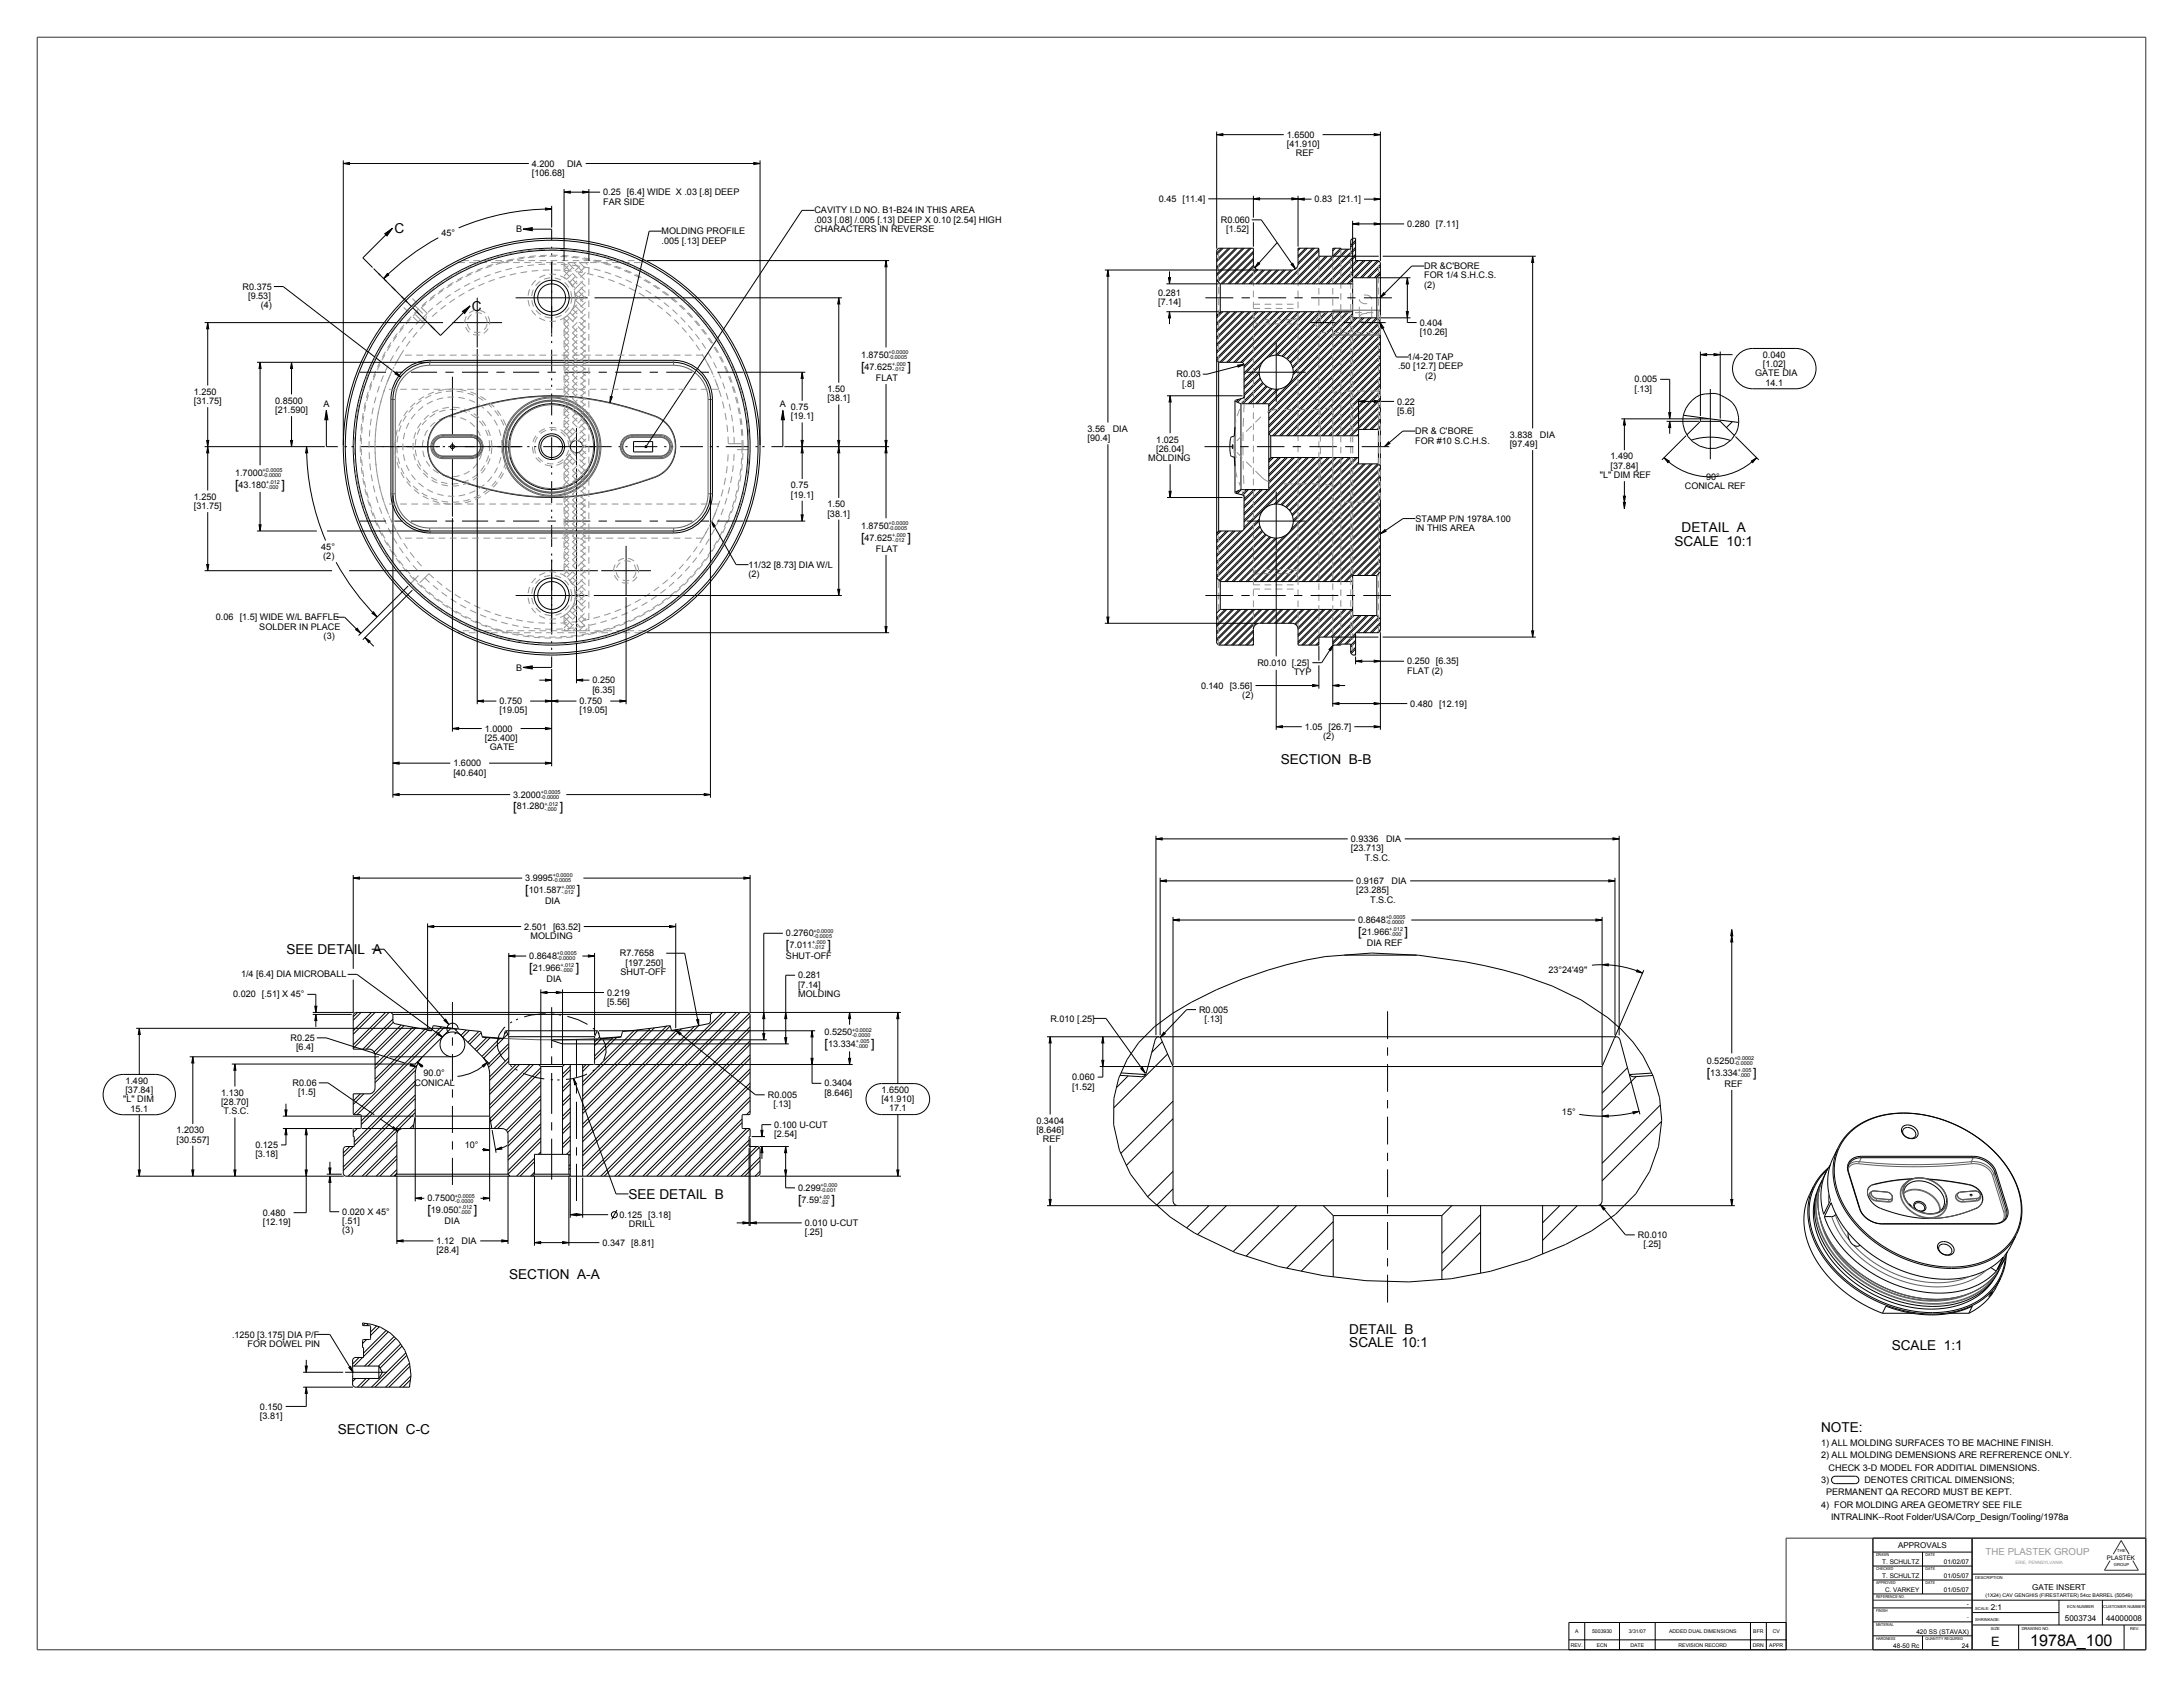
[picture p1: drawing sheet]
<svg xmlns="http://www.w3.org/2000/svg" width="1118mm" height="864mm" viewBox="0 0 1118 864" stroke-linecap="round" stroke-linejoin="round" font-family="sans-serif">
<defs><g id="words">
<text font-size="8.3" x="1039" y="843">1978A_100</text>
<g font-size="7">
<text x="202" y="119">C</text>
<text x="242" y="159">C</text>
<text x="861" y="272">DETAIL A</text>
<text x="857" y="279">SCALE 10:1</text>
<text x="656" y="391">SECTION B-B</text>
<text x="147" y="488">SEE DETAIL A</text>
<text x="322" y="614">SEE DETAIL B</text>
<text x="261" y="655">SECTION A-A</text>
<text x="691" y="683">DETAIL B</text>
<text x="691" y="690">SCALE 10:1</text>
<text x="968" y="691">SCALE 1:1</text>
<text x="173" y="734">SECTION C-C</text>
<text x="932" y="733">NOTE:</text>
</g>
<text font-size="6.6" x="1019" y="843">E</text>
<g font-size="6.5">
<text x="441" y="190">[</text>
<text x="465" y="190">]</text>
<text x="120" y="250">[</text>
<text x="144" y="250">]</text>
<text x="441" y="277">[</text>
<text x="465" y="277">]</text>
<text x="263" y="415">[</text>
<text x="287" y="415">]</text>
<text x="269" y="458">[</text>
<text x="295" y="458">]</text>
<text x="695" y="479">[</text>
<text x="719" y="479">]</text>
<text x="402" y="486">[</text>
<text x="424" y="486">]</text>
<text x="271" y="498">[</text>
<text x="295" y="498">]</text>
<text x="422" y="537">[</text>
<text x="446" y="537">]</text>
<text x="874" y="551">[</text>
<text x="898" y="551">]</text>
<text x="409" y="616">[</text>
<text x="426" y="616">]</text>
<text x="219" y="622">[</text>
<text x="243" y="622">]</text>
</g>
<text font-size="5" fill="#989898" x="1017" y="796">THE PLASTEK GROUP</text>
<g font-size="4.6">
<text x="659" y="71">1.6500</text>
<text x="659" y="75">[41.910]</text>
<text x="663" y="80">REF</text>
<text x="272" y="85">4.200</text>
<text x="290" y="85">DIA</text>
<text x="272" y="90">[106.68]</text>
<text x="309" y="100">0.25 [6.4] WIDE X .03 [.8] DEEP</text>
<text x="309" y="105">FAR SIDE</text>
<text x="593" y="103">0.45 [11.4]</text>
<text x="673" y="104">0.83 [21.1]</text>
<text x="417" y="109">CAVITY I.D NO. B1-B24 IN THIS AREA</text>
<text x="264" y="119">B</text>
<text x="339" y="120">MOLDING PROFILE</text>
<text x="417" y="114">.003 [.08] /.005 [.13] DEEP X 0.10 [2.54] HIGH</text>
<text x="417" y="119">CHARACTERS IN REVERSE</text>
<text x="625" y="114">R0.060</text>
<text x="628" y="119">[1.52]</text>
<text x="720" y="116">0.280 [7.11]</text>
<text x="226" y="121">45°</text>
<text x="339" y="125">.005 [.13] DEEP</text>
<text x="729" y="138">DR &amp;C'BORE</text>
<text x="729" y="143">FOR 1/4 S.H.C.S.</text>
<text x="124" y="148">R0.375</text>
<text x="729" y="147">(2)</text>
<text x="127" y="153">[9.53]</text>
<text x="593" y="152">0.281</text>
<text x="133" y="158">(4)</text>
<text x="593" y="156">[7.14]</text>
<text x="727" y="167">0.404</text>
<text x="727" y="171">[10.26]</text>
<text x="441" y="183">1.8750</text>
<text x="721" y="184">1/4-20 TAP</text>
<text x="903" y="183">0.040</text>
<text x="443" y="189">47.625</text>
<text x="716" y="189">.50 [12.7] DEEP</text>
<text x="903" y="188">[1.02]</text>
<text x="448" y="195">FLAT</text>
<text x="602" y="193">R0.03</text>
<text x="605" y="198">[.8]</text>
<text x="730" y="194">(2)</text>
<text x="837" y="196">0.005</text>
<text x="899" y="193">GATE DIA</text>
<text x="904" y="197">14.1</text>
<text x="99" y="202">1.250</text>
<text x="424" y="201">1.50</text>
<text x="837" y="201">[.13]</text>
<text x="99" y="207">[31.75]</text>
<text x="141" y="207">0.8500</text>
<text x="166" y="209">A</text>
<text x="399" y="209">A</text>
<text x="405" y="210">0.75</text>
<text x="424" y="205">[38.1]</text>
<text x="715" y="207">0.22</text>
<text x="141" y="211">[21.590]</text>
<text x="405" y="215">[19.1]</text>
<text x="715" y="212">[5.6]</text>
<text x="557" y="221">3.56</text>
<text x="570" y="221">DIA</text>
<text x="557" y="226">[90.4]</text>
<text x="592" y="227">1.025</text>
<text x="725" y="222">DR &amp; C'BORE</text>
<text x="725" y="227">FOR #10 S.C.H.S.</text>
<text x="773" y="224">3.838</text>
<text x="788" y="224">DIA</text>
<text x="592" y="231">[26.04]</text>
<text x="773" y="229">[97.49]</text>
<text x="588" y="236">MOLDING</text>
<text x="825" y="235">1.490</text>
<text x="825" y="240">[37.84]</text>
<text x="120" y="244">1.7000</text>
<text x="819" y="245">&quot;L&quot; DIM REF</text>
<text x="873" y="246">90°</text>
<text x="122" y="250">43.180</text>
<text x="405" y="250">0.75</text>
<text x="863" y="250">CONICAL REF</text>
<text x="99" y="256">1.250</text>
<text x="405" y="255">[19.1]</text>
<text x="99" y="261">[31.75]</text>
<text x="424" y="260">1.50</text>
<text x="424" y="264">[38.1]</text>
<text x="725" y="267">STAMP P/N 1978A.100</text>
<text x="441" y="271">1.8750</text>
<text x="725" y="272">IN THIS AREA</text>
<text x="164" y="281">45°</text>
<text x="443" y="277">47.625</text>
<text x="166" y="286">(2)</text>
<text x="448" y="282">FLAT</text>
<text x="383" y="291">11/32 [8.73] DIA W/L</text>
<text x="383" y="295">(2)</text>
<text x="111" y="318">0.06 [1.5] WIDE W/L BAFFLE</text>
<text x="133" y="322">SOLDER IN PLACE</text>
<text x="166" y="327">(3)</text>
<text x="644" y="341">R0.010 [.25]</text>
<text x="720" y="340">0.250 [6.35]</text>
<text x="264" y="343">B</text>
<text x="662" y="346">TYP</text>
<text x="720" y="345">FLAT (2)</text>
<text x="303" y="350">0.250</text>
<text x="615" y="353">0.140 [3.56]</text>
<text x="303" y="355">[6.35]</text>
<text x="636" y="357">(2)</text>
<text x="256" y="360">0.750</text>
<text x="256" y="365">[19.05]</text>
<text x="297" y="360">0.750</text>
<text x="297" y="365">[19.05]</text>
<text x="722" y="362">0.480 [12.19]</text>
<text x="248" y="375">1.0000</text>
<text x="668" y="374">1.05 [26.7]</text>
<text x="248" y="379">[25.400]</text>
<text x="677" y="378">(2)</text>
<text x="251" y="384">GATE</text>
<text x="232" y="392">1.6000</text>
<text x="232" y="397">[40.640]</text>
<text x="263" y="408">3.2000</text>
<text x="265" y="414">81.280</text>
<text x="692" y="431">0.9336</text>
<text x="710" y="431">DIA</text>
<text x="692" y="436">[23.713]</text>
<text x="699" y="441">T.S.C.</text>
<text x="269" y="451">3.9995</text>
<text x="694" y="453">0.9167</text>
<text x="712" y="453">DIA</text>
<text x="271" y="457">101.587</text>
<text x="694" y="457">[23.285]</text>
<text x="279" y="463">DIA</text>
<text x="701" y="462">T.S.C.</text>
<text x="695" y="473">0.8648</text>
<text x="268" y="476">2.501 [63.52]</text>
<text x="402" y="479">0.2760</text>
<text x="697" y="479">21.966</text>
<text x="272" y="481">MOLDING</text>
<text x="404" y="485">7.011</text>
<text x="700" y="484">DIA REF</text>
<text x="271" y="491">0.8648</text>
<text x="317" y="490">R7.7658</text>
<text x="402" y="491">SHUT-OFF</text>
<text x="273" y="497">21.966</text>
<text x="320" y="494">[197.250]</text>
<text x="123" y="500">1/4 [6.4] DIA MICROBALL</text>
<text x="280" y="503">DIA</text>
<text x="318" y="499">SHUT-OFF</text>
<text x="409" y="501">0.281</text>
<text x="793" y="498">23°24'49&quot;</text>
<text x="311" y="510">0.219</text>
<text x="409" y="506">[7.14]</text>
<text x="119" y="511">0.020 [.51] X 45°</text>
<text x="311" y="514">[5.56]</text>
<text x="409" y="510">MOLDING</text>
<text x="614" y="518">R0.005</text>
<text x="538" y="523">R.010 [.25]</text>
<text x="617" y="523">[.13]</text>
<text x="149" y="533">R0.25</text>
<text x="422" y="530">0.5250</text>
<text x="152" y="538">[6.4]</text>
<text x="424" y="536">13.334</text>
<text x="874" y="545">0.5250</text>
<text x="217" y="551">90.0°</text>
<text x="876" y="551">13.334</text>
<text x="64" y="555">1.490</text>
<text x="150" y="556">R0.06</text>
<text x="212" y="556">CONICAL</text>
<text x="422" y="556">0.3404</text>
<text x="549" y="553">0.060</text>
<text x="549" y="558">[1.52]</text>
<text x="883" y="556">REF</text>
<text x="64" y="560">[37.84]</text>
<text x="113" y="561">1.130</text>
<text x="153" y="561">[1.5]</text>
<text x="393" y="562">R0.005</text>
<text x="422" y="561">[8.646]</text>
<text x="451" y="559">1.6500</text>
<text x="63" y="564">&quot;L&quot; DIM</text>
<text x="67" y="569">15.1</text>
<text x="113" y="566">[28.70]</text>
<text x="396" y="567">[.13]</text>
<text x="451" y="564">[41.910]</text>
<text x="455" y="569">17.1</text>
<text x="114" y="570">T.S.C.</text>
<text x="531" y="575">0.3404</text>
<text x="800" y="571">15°</text>
<text x="90" y="580">1.2030</text>
<text x="396" y="577">0.100 U-CUT</text>
<text x="531" y="580">[8.646]</text>
<text x="90" y="585">[30.557]</text>
<text x="131" y="588">0.125</text>
<text x="238" y="588">10°</text>
<text x="396" y="582">[2.54]</text>
<text x="534" y="585">REF</text>
<text x="131" y="592">[3.18]</text>
<text x="409" y="610">0.299</text>
<text x="219" y="615">0.7500</text>
<text x="410" y="616">7.59</text>
<text x="135" y="622">0.480</text>
<text x="175" y="622">0.020 X 45°</text>
<text x="221" y="621">19.050</text>
<text x="317" y="623">0.125 [3.18]</text>
<text x="135" y="627">[12.19]</text>
<text x="175" y="627">[.51]</text>
<text x="228" y="627">DIA</text>
<text x="322" y="628">DRILL</text>
<text x="412" y="628">0.010 U-CUT</text>
<text x="175" y="631">(3)</text>
<text x="412" y="632">[.25]</text>
<text x="839" y="634">R0.010</text>
<text x="223" y="637">1.12</text>
<text x="223" y="642">[28.4]</text>
<text x="236" y="637">DIA</text>
<text x="308" y="638">0.347 [8.81]</text>
<text x="841" y="638">[.25]</text>
<text x="119" y="685">.1250 [3.175] DIA P/F</text>
<text x="127" y="689">FOR DOWEL PIN</text>
<text x="133" y="722">0.150</text>
<text x="133" y="726">[3.81]</text>
<text x="932" y="740">1) ALL MOLDING SURFACES TO BE MACHINE FINISH.</text>
<text x="932" y="746">2) ALL MOLDING DEMENSIONS ARE REFRERENCE ONLY.</text>
<text x="936" y="753">CHECK 3-D MODEL FOR ADDITIAL DIMENSIONS.</text>
<text x="932" y="759">3)</text>
<text x="955" y="759">DENOTES CRITICAL DIMENSIONS;</text>
<text x="935" y="766">PERMANENT QA RECORD MUST BE KEPT.</text>
<text x="932" y="772">4) FOR MOLDING AREA GEOMETRY SEE FILE</text>
<text x="937" y="778">INTRALINK--Root Folder/USA/Corp_Design/Tooling/1978a</text>
</g>
<g font-size="4.1">
<text x="972" y="793">APPROVALS</text>
<text x="1040" y="814">GATE INSERT</text>
<text x="1019" y="824">2:1</text>
<text x="1057" y="830">5003734</text>
<text x="1078" y="830">44000008</text>
</g>
<g font-size="3.3">
<text x="964" y="801">T. SCHULTZ</text>
<text x="995" y="801">01/02/07</text>
<text x="964" y="808">T. SCHULTZ</text>
<text x="995" y="808">01/05/07</text>
<text x="965" y="815">C. VARKEY</text>
<text x="995" y="815">01/05/07</text>
<text x="1007" y="822">-</text>
<text x="981" y="836">420 SS (STAVAX)</text>
<text x="969" y="844">48-50 Rc</text>
<text x="1004" y="844">24</text>
</g>
<text font-size="3.2" x="1079" y="799">PLASTEK</text>
<g font-size="2.8">
<text x="455" y="181">+0.0000</text>
<text x="455" y="184">-0.0005</text>
<text x="457" y="187">+.000</text>
<text x="457" y="190">-.012</text>
<text x="134" y="242">+0.0005</text>
<text x="134" y="244">-0.0000</text>
<text x="136" y="248">+.012</text>
<text x="136" y="250">-.000</text>
<text x="455" y="269">+0.0000</text>
<text x="455" y="271">-0.0005</text>
<text x="457" y="275">+.000</text>
<text x="457" y="277">-.012</text>
<text x="277" y="406">+0.0005</text>
<text x="277" y="409">-0.0000</text>
<text x="279" y="412">+.012</text>
<text x="279" y="415">-.000</text>
<text x="283" y="449">+0.0000</text>
<text x="283" y="452">-0.0005</text>
<text x="287" y="455">+.000</text>
<text x="287" y="458">-.012</text>
<text x="709" y="471">+0.0005</text>
<text x="709" y="473">-0.0000</text>
<text x="417" y="477">+0.0000</text>
<text x="417" y="480">-0.0005</text>
<text x="711" y="477">+.012</text>
<text x="711" y="479">-.000</text>
<text x="416" y="483">+.000</text>
<text x="285" y="489">+0.0005</text>
<text x="285" y="492">-0.0000</text>
<text x="416" y="486">-.012</text>
<text x="287" y="495">+.012</text>
<text x="287" y="498">-.000</text>
<text x="436" y="528">+0.0002</text>
<text x="436" y="531">-0.0000</text>
<text x="438" y="534">+.005</text>
<text x="438" y="537">-.000</text>
<text x="888" y="543">+0.0002</text>
<text x="888" y="545">-0.0000</text>
<text x="890" y="549">+.005</text>
<text x="890" y="551">-.000</text>
<text x="420" y="608">+0.000</text>
<text x="420" y="610">-0.001</text>
<text x="233" y="613">+0.0005</text>
<text x="233" y="616">-0.0000</text>
<text x="419" y="614">+.00</text>
<text x="419" y="616">-.02</text>
<text x="235" y="619">+.012</text>
<text x="235" y="622">-.000</text>
</g>
<g font-size="2.6">
<text x="1016" y="817">(1X24) CAV GENGHIS (FIRESTARTER) 54cc BARREL (50549)</text>
<text x="1007" y="829">-</text>
<text x="806" y="836">A</text>
<text x="815" y="836">5003930</text>
<text x="834" y="836">3/31/07</text>
<text x="855" y="836">ADDED DUAL DIMENSIONS</text>
<text x="898" y="836">BFR</text>
<text x="908" y="836">CV</text>
<text x="804" y="843">REV.</text>
<text x="817" y="843">ECN</text>
<text x="835" y="843">DATE</text>
<text x="859" y="843">REVISION RECORD</text>
<text x="897" y="843">DRN</text>
<text x="906" y="843">APPR</text>
</g>
<text font-size="2.3" fill="#989898" x="1032" y="801">ERIE, PENNSYLVANIA</text>
<g font-size="2.1">
<text x="960" y="797">DRAWN</text>
<text x="986" y="797">DATE</text>
<text x="1084" y="794">THE</text>
<text x="960" y="804">CHECKED</text>
<text x="986" y="804">DATE</text>
<text x="1082" y="802">GROUP</text>
<text x="1011" y="808">DESCRIPTION</text>
<text x="960" y="811">APPROVED</text>
<text x="986" y="811">DATE</text>
<text x="960" y="818">REFERENCE NO.</text>
<text x="960" y="825">FINISH</text>
<text x="1011" y="824">SCALE:</text>
<text x="1058" y="823">ECN NUMBER</text>
<text x="1077" y="823">CUSTOMER NUMBER</text>
<text x="960" y="832">MATERIAL</text>
<text x="1011" y="830">SHRINKAGE:</text>
<text x="960" y="839">HARDNESS</text>
<text x="986" y="839">QUANTITY REQUIRED</text>
<text x="1019" y="834">SIZE</text>
<text x="1035" y="834">DRAWING NO.</text>
<text x="1091" y="834">REV.</text>
</g>
</g></defs>
<g fill="#000">
<path d="M623 69l3-1v1zM704 68l3 1h-3zM176 84l3-1v1zM289 98h3v1zM298 98h3l-3 1zM386 83l3 1h-3zM197 120l4-3-3 4zM268 117h5v1zM279 106l3 1-3 1zM642 102l3-1v1zM665 102l3-1v1zM661 101l4 1h-4z"/>
<path d="M692 115l4-1v1zM704 101l3 1h-3zM704 114l3 1h-3zM454 133v4h-1zM567 138l1 3h-1zM644 134l1 1-3 2zM661 135h1l1 3zM785 131v3h-1zM198 140l1 1-3 2zM237 159l4-2-3 4zM429 152l1 4h-1zM598 142h1v3z"/>
<path d="M599 160v3h-1zM708 150l1 1-2 1zM720 142l1 3h-1zM106 165l1 3h-1zM707 165l1 3h-1zM720 160h1l-1 3zM133 185l1 4h-1zM149 185l1 4h-1zM203 191l2 2-3-2zM411 191v3h-1zM634 187h3l-3 1zM871 182l3-1v1z"/>
<path d="M878 181l3 1h-3zM167 210l1 5h-2zM312 203h1l-1 3zM401 210l1 5h-2zM599 203l1 3h-1zM696 205h3v1zM704 205h3l-3 1zM832 214v4h-1zM855 216v3h-1zM854 211h1v3zM106 229l1 3h-1zM106 225h1l-1 4z"/>
<path d="M149 225h1l-1 4zM157 229l1 3h-2zM330 228h1v1zM410 225h1v4zM411 229v3h-1zM429 225h1l-1 4zM429 229l1 3h-1zM453 225h1v4zM454 229v3h-1zM711 226l1 1-3 2zM852 234l3 2-1 1zM897 236l2-2-2 3z"/>
<path d="M599 252h1l-1 3zM831 254h1v3zM133 269h1l-1 3zM364 267l2 2-1 1zM410 264h1v3zM707 273l2-2 1 1zM831 257h1v3zM106 289h1l-1 3zM190 314l1-1 2 3zM429 302h1l-1 3zM567 316h1l-1 3zM183 322l2 2-3-2z"/>
<path d="M187 326l2 2v1zM453 321h1v3zM683 330l-2 3h-1zM694 338h3v1zM704 338h3l-3 1zM784 323h1v3zM244 359l4-1v1zM268 342l5-1v1zM282 359l4-1v1zM279 358l3 1h-3zM279 348h3l-3 1zM295 348h3v1z"/>
<path d="M317 358l4 1h-4zM672 350l3 1h-3zM682 351l3-1v1zM232 373l3-1v1zM279 372l3 1h-3zM653 372l4-1v2zM682 360h3v1zM704 371l3 1-3 1zM704 360h3l-3 1zM201 391l3-1v1zM279 390l3 1h-3zM201 407l3-1v1z"/>
<path d="M361 406l3 1h-3zM592 429h3v1zM826 429h3l-3 1zM181 450l3-1v1zM381 449l3 1h-3zM594 451l3-1v1zM824 450l3 1h-3zM219 474h3v1zM343 474h3l-3 1zM601 471l3-1v2zM817 470l3 1-3 1zM887 476v3h-1z"/>
<path d="M887 479v3h-1zM260 489h4v1zM301 489h3l-3 1zM820 494l3-1v1zM838 496l3 2-3-1zM161 515h1v3zM162 519v3h-1zM277 508h3v1zM285 508h3l-3 1zM391 518l1 3h-2zM402 518l1 3h-1zM435 518v3h-1z"/>
<path d="M460 518v3h-1zM71 526l1 4h-1zM224 529l3 2-3-2zM227 522h1l2 2zM346 527l3 2-1 1zM357 522h1v3zM390 529h2l-1 3zM402 531h1l-1 3zM416 528v3h-1zM538 531v3h-1zM565 531v3h-1zM596 528l1 1-3 2z"/>
<path d="M99 541v3h-1zM120 545l1 3h-1zM210 545l3 1h-3zM214 544l2 1v1zM247 545l3-1-2 2zM294 552l1 3h-1zM415 542h1v3zM434 542h1v3zM564 543h1v3zM584 547l1-1 1 3zM146 568h1l-1 3zM146 578l1 3h-1z"/>
<path d="M157 578v3h-1zM201 577l3 2-3-1zM820 571h3v1zM836 569h3l-3 1zM248 588l3 1h-4zM254 589l3-2v1zM390 579h1l-1 3zM390 587l1 3h-1zM402 587l1 3h-1zM71 599h1l-1 3zM98 599h1v3zM120 599h1l-1 3z"/>
<path d="M156 599h1v3zM169 602v3h-1zM168 598h1v3zM213 613h3v1zM248 613h3l-3 1zM402 599h1l-1 3zM459 599h1v3zM537 614h1v3zM819 617l3 2h-1zM886 614h1v3zM203 635h3v1zM257 635h3l-3 1z"/>
<path d="M274 636h3v1zM288 636h3l-3 1zM292 622l3-1v1zM295 621l3 1h-3zM380 625l4 1-4 1zM384 626l3-1v2zM156 699h1v3zM157 710v3h-1zM179 700l1-1 1 3z"/>
</g>
<g fill="none" stroke="#000" stroke-width=".51">
<path d="M623 69l3-1v1zM623 67v60M623 69h34M677 69h30M704 68l3 1h-3zM707 67v67M176 84l3-1v1zM176 82v146M176 84h95M289 98h3v1zM289 97v37M289 98h18"/>
<path d="M298 98h3l-3 1zM300 84h89M301 97v37M386 83l3 1h-3zM389 82v146M197 120l4-3-3 4zM201 117l-15 15 5 5M268 117h5v1zM268 117h14v6M279 106l3 1-3 1zM282 107a122 122 0 0 0-47 10M282 105v12"/>
<path d="M339 118h-7l-20 88M417 108h-6l-80 120M619 102h46M641 113h5l17 25M642 102l3-1v1zM642 100v11M642 114v12M661 101l4 1h-4zM665 102l3-1v1zM665 100v26M665 102h6M692 115l4-1v1z"/>
<path d="M692 113v28M692 115h27M698 102h9M704 101l3 1h-3zM704 114l3 1h-3zM194 140l1 1M224 122a122 122 0 0 0-28 21M282 134h.1M282 126v1M282 130v1M282 134v11M331 133h124"/>
<path d="M454 133v4h-1zM454 133v45M566 138h78l-7 7M567 138l1 3h-1zM567 138v78M599 139v6M625 127l-2 2M626 127l-3 3M629 127l-6 6M630 127l-7 7M632 127l-9 10M633 127l-10 11"/>
<path d="M636 127l-13 13M637 127l-14 14M640 127l-17 17M641 127l-17 17M642 133l-12 12M642 129l-17 16M642 130l-16 15M642 132l-13 13M642 136l-10 9M642 136l-9 9M643 138l-7 7M644 134l1 1-3 2z"/>
<path d="M646 138l-7 7M647 138l-7 7M650 138l-7 7M651 138l-7 7M654 138l-7 7M654 124l-12 13M655 138l-8 7M657 138l-7 7M658 138l-7 7M661 138l-7 7M661 135h1l1 3zM662 138l-7 7"/>
<path d="M665 127h.1M666 127l-1 1M668 127l-3 4M669 127l-4 5M672 127l-7 8M673 127l-8 8M675 127l-18 18M675 128l-17 17M675 131l-14 14M676 131l-14 14M679 131l-14 14M680 131l-15 14"/>
<path d="M682 128v3h-6h-1v-4h-10l-1 9-1 2h-2h-18l-1-2v-9h-18l-1 1v201l1 1h18v-9l1-1 1-1h18l2 1 1 2M683 131h23M683 127l-1 1M683 127h3M684 127l-2 1M686 127l-18 18M686 127v1h6v-5l1-1h1v11h12l1 1v189l-1 1h-12v11h-1l-1-1v-4h-9l-1-3v-1h-7v4h-10v-8M687 128l-18 17M689 128l-17 17M690 128l-17 17M694 124l-2 2M694 123l-2 3"/>
<path d="M694 127l-19 18M694 128l-18 17M694 130l-15 15M694 131l-14 14M694 133l-12 12M695 133l-12 12M698 133l-12 12M699 133l-12 12M702 133l-9 9M702 133l-8 9M705 133l-9 9M706 134l-9 8"/>
<path d="M707 140l-3 2M707 135l-7 7M707 136l-6 6M707 139l-3 3M708 131h78M729 136h-6l-16 16M785 131v3h-1zM785 131v88M140 147h5l60 46M197 143l1 1M198 140l1 1-3 2zM201 147l10 10"/>
<path d="M214 160l1 1M237 159l4-2-3 4zM241 157l-15 15-5-5M282 149v1M282 152v1M282 157v11M304 152h127M429 152l1 4h-1zM429 152v44M597 160h27M597 145h27M598 142h1v3z"/>
<path d="M599 160v3h-1zM599 160v6M623 143l2 2M625 160l-2 1M625 145v15M625 160h67M625 145h67M625 160l-2 2M626 160l-3 3M629 160l-6 5M630 160l-7 6M632 160l-9 9"/>
<path d="M633 160l-10 10M636 160l-13 13M637 160l-14 13M639 160l-16 16M640 160l-17 17M643 160l-20 20M644 160l-21 21M647 160l-24 23M648 160l-25 24M650 160l-26 25M651 160l-26 25M654 160l-26 25"/>
<path d="M655 160l-26 25M657 160l-25 25M658 160l-26 25M661 160l-26 25M662 160l-26 26M665 160l-28 27M666 160l-29 28M668 160l-31 31M669 160l-32 32M672 160l-35 34M673 160l-23 23M675 160l-22 22"/>
<path d="M676 160l-22 22M679 160l-23 22M680 160l-23 23M683 160l-24 24M686 160l-26 25M687 160l-26 26M690 160l-28 28M691 160l-29 28M692 143l-2 2M692 143l-1 2M705 142h-13v21h13M705 142v21"/>
<path d="M706 142h16M707 140l-2 2M708 150l1 1-2 1zM720 160h1l-1 3zM720 142l1 3h-1zM720 142v23h5M105 165h122M106 165l1 3h-1zM106 165v32M217 163l1 1M244 179v181M282 171v1"/>
<path d="M282 175v1M282 179v11M692 161l-30 31M692 160l-30 31M694 163l-44 44M695 163l-45 45M697 163l-47 48M698 163l-48 48M701 163l-51 51M702 163l-52 52M705 163l-55 55M705 163l2 2"/>
<path d="M705 163l-55 56M706 163h16M707 164l-57 57M707 165l1 3h-1zM707 165l8 18h6M707 169l-55 54M707 176l-47 47M707 165l-57 57M707 168l-56 55M707 171l-52 52M707 172l-51 51M707 175l-48 48"/>
<path d="M707 179l-45 44M707 179l-44 44M871 180v33M881 180v34M132 185h87M133 185l1 4h-1zM133 185v53M149 185l1 4h-1zM149 185v17M203 191l2 2-3-2zM206 190l6-4 7-2h126a20 20 0 0 1 20 21v48a20 20 0 0 1-20 20h-125a20 20 0 0 1-20-20v-51l2-7zM207 191a19 19 0 0 1 13-6h125a19 19 0 0 1 19 20v48a19 19 0 0 1-19 19h-125a19 19 0 0 1-19-19v-48a19 19 0 0 1 6-14z"/>
<path d="M282 194v1M282 197v1M381 191h31M411 191v3h-1zM411 191v14M454 197v68M623 184l1 1M624 185h11l2 1v17M624 185v87M634 187h3l-3 1zM637 187l-19 5h-2M645 190l-8 8"/>
<path d="M645 191l-8 8M645 193l-8 9M645 194l-8 9M645 187l-8 8M646 196l-11 11M647 196l-11 11M648 198l-9 9M649 198l-9 9M651 199l-8 8M651 199l-7 8M654 199l-8 8M655 199l-8 8"/>
<path d="M707 183l-40 40M707 190l-33 33M707 197l-26 26M707 182l-41 41M707 186l-38 37M707 187l-37 36M707 189l-34 34M707 193l-30 30M707 194l-30 29M707 197l-27 26M850 194h5v20M871 182l3-1v1z"/>
<path d="M871 182h16M878 181l3 1h-3zM890 182l2-2 4-2h23a10 10 0 0 1 11 11 10 10 0 0 1-11 10h-22a10 10 0 0 1-9-6 10 10 0 0 1 2-11zM106 208v43M149 213v16M167 210l1 5h-2zM167 210v19h6M230 213a17 17 0 0 0-11 16 17 17 0 0 0 11 15M230 213h.1M230 213a140 140 0 0 1 109 2 17 17 0 0 1-4 29 140 140 0 0 1-105 0M282 201v12M282 216v1"/>
<path d="M282 219v2M312 203h1l-1 3zM401 210l1 5h-2zM401 210v19h-6M411 216v29M429 207v48M597 203h39M599 203l1 3h-1zM599 203v19M632 219v4M632 205v47M634 204l-1 2"/>
<path d="M635 207h14l1 43M635 207v44M635 204l-1 2M637 203v1M637 203v1l-5 1 3 2M696 205h3v1zM696 204v15M696 205h18M704 205h3l-3 1zM706 220h-10v17M706 220v17M707 205l-19 18"/>
<path d="M707 212l-8 8M707 219l-1 1M707 200l-23 23M707 201l-22 22M707 204l-20 19M707 207l-16 16M707 208l-15 15M707 211l-9 9M707 214l-6 6M707 215l-5 5M707 218l-2 2M830 214h45"/>
<path d="M832 214v4h-1zM832 214v16M853 216h17M854 211h1v3zM855 216v3h-1zM855 216v6M862 213l28 3M866 205a14 14 0 0 1 22 2 14 14 0 0 1-5 21 14 14 0 0 1-20-7 14 14 0 0 1 3-16zM871 214v2M871 216l-7 7M871 216h10M881 216l7 7"/>
<path d="M881 215v1M887 216l-3 3M105 229h61M106 225h1l-1 4zM106 229l1 3h-1zM149 225h1l-1 4zM157 229l1 3h-2zM157 229a123 123 0 0 0 10 48M176 229h2M180 229h1M185 229h11M200 229h1"/>
<path d="M203 229h1M208 229h12M223 229h1M227 229h1M231 229h12M247 229h1M250 229h1M255 229h11M270 229h1M273 229h2M278 229h12M282 224v11"/>
<path d="M282 238v2M293 229h1M295 240v110M297 229h1M301 229h12M317 229h1M320 229h1M324 226h10v5h-10zM325 229h12M330 228h1v1zM340 229h1M344 229h1"/>
<path d="M348 229h12M363 229h2M367 229h1M372 229h11M387 229h1M390 229h1M402 229h53M410 225h1v4zM411 229v3h-1zM429 225h1l-1 4zM429 229l1 3h-1zM453 225h1v4z"/>
<path d="M454 229v3h-1zM567 227v92M599 238v17M632 234v5M632 223l-2 1v4v5l2 1M650 222l1 1M651 223h44M651 223v11M651 234l-1 1M651 234h45M651 234l-1 2M652 234l-2 3"/>
<path d="M655 234l-5 5M656 234l-6 6M658 234l-8 9M659 234l-9 10M662 234l-12 13M663 234l-13 13M665 234l-15 16M666 234l-29 30M669 234l-32 32M670 234l-33 33M673 234l-36 36M674 234l-37 37"/>
<path d="M676 234l-24 24M677 234l-24 24M680 234l-24 24M681 234l-25 25M683 234l-25 25M684 234l-25 26M687 234l-27 27M688 234l-28 28M691 234l-30 29M691 234l-29 30M694 234l-32 32M695 234l-33 33"/>
<path d="M696 222l-1 1M696 236l-35 35M696 237l-61 61M696 237h10M698 237l-60 61M699 237l-60 61M702 237l-61 61M703 237l-61 61M705 237l-60 61M706 237l1 1M706 238l-60 60M707 240l-58 58"/>
<path d="M711 226l1 1-3 2zM725 221h-7l-9 8M785 230v96M852 234l3 2-1 1zM852 234a33 33 0 0 0 47 0M863 223l-12 12M888 223l12 12M897 236l2-2-2 3zM133 252v20M201 254v154M230 244h.1M282 242v1"/>
<path d="M282 246v12M364 254v154M411 256v11M597 255h39M599 252h1l-1 3zM632 252h.1M634 251l-1 2M635 251l-3 1 5 2v17l-2 1h-11M635 251h14M636 251l-3 2M637 254h.1M637 254v1"/>
<path d="M638 251l-2 2M639 251l-3 2M642 251l-5 5M643 251l-6 5M645 251l-8 8M646 251l-9 9M649 251l-12 12M650 250l-1 1M707 241l-57 57M707 248l-50 50M707 255l-43 43M707 243l-55 55"/>
<path d="M707 244l-54 54M707 247l-51 51M707 250l-48 48M707 251l-47 47M707 254l-44 44M707 258l-40 40M707 259l-40 39M831 257h1v3zM831 254h1v3zM832 246v14M106 262v30M132 272h30"/>
<path d="M133 269h1l-1 3zM167 272h52M232 265v110M282 261v1M282 264v1M282 269v11M364 267l2 2-1 1zM364 267l13 22h6M381 267h31M410 264h1v3zM429 266v39M624 272l-1 1"/>
<path d="M625 272l-2 2M628 272l-5 5M629 272l-6 6M631 272l-8 8M632 272l-9 9M635 272l-12 12M636 272l-13 13M645 267l-22 21M645 266l-22 22M645 269l-22 22M645 270l-22 22M646 272l-23 23"/>
<path d="M646 272l-23 24M648 273l-24 24M648 274l-23 24M650 275l-23 23M651 275l-23 23M653 275l-22 23M654 275l-22 23M658 274l-24 24M707 273l2-2 1 1zM707 269l-29 29M707 276l-22 22M707 261l-37 37"/>
<path d="M707 262l-36 36M707 265l-33 33M707 266l-32 32M707 268l-30 30M707 272l-26 26M707 273l-25 25M707 279l-19 19M725 265h-7l-11 8M105 292h65M106 289h1l-1 3zM172 288a123 123 0 0 0 21 28M179 292h127"/>
<path d="M209 300l-25 25M282 283v1M282 287v1M282 291v11M454 284v40M623 296l2 2M625 298h67M625 298v14M653 283v53M692 297v1M705 295h-13v20h13M705 295v20"/>
<path d="M707 280l-18 18M707 283l-12 12M707 284l-11 11M707 286l-9 9M707 287l-8 8M707 290l-5 5M707 291l-4 4M707 293l-2 2M172 316h4l9 8M190 314l1-1 2 3zM211 302l-25 25M282 306v1"/>
<path d="M282 309v1M282 314v11M304 305h127M321 306v54M429 302h1l-1 3zM566 319h78M567 316h1l-1 3zM625 312h67M625 312l-2 2M627 312l-4 4M628 312l-5 5M631 312l-8 8"/>
<path d="M632 312l-9 9M634 312l-11 11M635 312l-12 12M638 312l-15 15M639 312l-16 16M642 312l-18 18M645 312l-18 18M646 312l-18 18M649 312l-19 18M650 312l-19 18M652 312l-7 7M653 312l-7 7"/>
<path d="M656 312l-7 7M657 312l-7 7M660 312l-8 7M660 312l-7 7M663 312l-7 7M664 312l-7 7M667 312l-7 7M668 312l-7 7M670 312l-7 7M671 312l-8 8M674 312l-10 9M675 312l-10 10"/>
<path d="M677 312l-12 13M678 312l-13 14M681 312l-16 17M682 312l-17 17M685 312l-19 18M686 312l-19 18M688 312l-18 18M689 312l-18 18M692 312l-14 14M692 312l-13 14M692 315l-11 11M693 315l-11 11"/>
<path d="M696 315l-14 14M697 315l-15 15M699 315l-15 15M700 315l-15 15M703 315l-9 9M704 315l-9 9M705 315l2 2M706 316l-8 8M706 316l-7 8M707 319l-6 5M707 320l-5 4M183 322l2 2-3-2z"/>
<path d="M187 326l2 2v1zM187 326l4 5M282 336v6h-14M282 328v1M282 332v1M331 324h124M453 321h1v3zM642 323l-8 7M642 324l-7 6M642 326l-4 4M642 327l-3 3M642 330h-1"/>
<path d="M675 329l-1 1M675 330h-1M675 331v7M682 331v31M683 330l-2 3h-1zM683 330l-6 9h-5M683 326h23M694 338h3v1zM694 324l-6 6M694 325l-5 5M694 328l-2 2M694 329l-2 2"/>
<path d="M694 331l-2 3M694 332l-2 3M694 335h.1M694 336v4M694 338h25M704 338h3l-3 1zM707 322l-2 2M707 324v50M708 326h78M784 323h1v3zM244 359l4-1v1zM244 359h10"/>
<path d="M268 342l5-1v1zM271 359h24M276 348h6M279 358l3 1h-3zM279 348h3l-3 1zM282 359l4-1v1zM282 342v50M295 348h3v1zM295 348h7M312 359h9M317 358l4 1h-4zM643 351h32"/>
<path d="M653 343v31M672 350l3 1h-3zM675 341v12M682 351l3-1v1zM682 351h7M704 360h3l-3 1zM232 373l3-1v1zM232 373h15M267 373h15M279 372l3 1h-3zM653 372l4-1v2zM653 372h13"/>
<path d="M682 360h3v1zM682 360h38M693 372h14M704 371l3 1-3 1zM201 391l3-1v1zM201 391h30M250 391h32M279 390l3 1h-3zM201 407l3-1v1zM201 407h60M290 407h74M361 406l3 1h-3z"/>
<path d="M592 429h3v1zM592 428v102M592 429h98M719 429h110M826 429h3l-3 1zM829 428v102M181 450l3-1v1zM181 448v48M181 450h86M299 450h85M381 449l3 1h-3zM384 448v71"/>
<path d="M594 451l3-1v1zM594 449v81M594 451h99M722 451h105M824 450l3 1h-3zM827 449v81M219 474h3v1zM219 473v53M219 474h48M299 474h47M343 474h3l-3 1zM346 473v53"/>
<path d="M401 478h-10v54M601 471l3-1v2zM601 469v76M601 471h93M723 471h97M817 470l3 1-3 1zM820 469v76M887 476v3h-1zM887 479v3h-1zM887 476v63M178 499h5l44 32M190 486h7l33 38"/>
<path d="M260 489h4v1zM260 488v42M260 489h9M298 489h6M301 489h3l-3 1zM304 488v42M341 488h10l7 37M407 499h-5v35M688 489h37M815 494a52 52 0 0 1 26 4M820 494l3-1v1zM838 496l3 2-3-1z"/>
<path d="M842 497l-15 34M157 509h5v9M160 519h20M160 518h21M161 515h1v3zM162 519v3h-1zM162 519v7M181 519l1-1h201l1 1v51v1h-4v6v1h4v9h4l1 1v13l-1 1h-211l-1-1v-13l1-1h4v-9h3l1-1v-6h-4v-1v-10h9l1-1 1-2v-18l-2-2h-9zM181 501v17M183 518l-2 2M185 518l-4 4M190 518l-9 10"/>
<path d="M192 518l-11 11M197 518l-16 17M199 518l-18 19M200 518l1 1M201 519v4l1 1 19 3M201 519h163M277 508h3v1zM277 506v39M277 508h32M285 508h3l-3 1zM288 506v39M364 519v4l-1 1-19 3"/>
<path d="M365 518l-1 1M370 518l-72 72M372 518l-74 74M377 518l-79 79M379 518l-81 81M384 519l-84 83M384 518h77M391 518l1 3h-2zM402 518l1 3h-1zM435 518v3h-1zM435 518v7M460 518v3h-1z"/>
<path d="M460 518v37M612 517h-4l-14 14M70 526h161M71 526l1 4h-1zM71 526v24M162 531h5l40 13M201 522l-15 15M201 523l-13 14M205 525l-13 14M207 525l-15 15M211 526l-19 19M213 526l-21 21"/>
<path d="M218 527l-26 25M224 529l3 2-3-2zM226 526l-45 45M227 522h1l2 2zM228 526l-45 45M231 527l-15 14a13 13 0 0 0-3 9v21M231 526v1M231 527h2M233 527l14 14a13 13 0 0 1 4 9v21M233 527h.1M234 527h-1M239 527l-3 3"/>
<path d="M240 527l-3 4M245 528l-5 6M246 529l-6 5M247 531l10 1 2-4 1 3M247 531l-1-3-24-3-1 3-2-1-27 27M247 531l11 1M249 531l-6 6M251 531l-7 7M256 532l-9 9M259 528h47M259 528l-1 1M260 529l-12 13"/>
<path d="M260 531v13l1 1h43v-14M260 534l-10 11M260 536l-10 10M260 531h44M282 533h.1M282 533l6 1h116M283 532h110M307 528h110M307 531l-3 2M308 532l-4 3M314 531l-10 10M316 531l-12 11"/>
<path d="M318 531l-11 1M318 531l-11 1-1-4-2 3M325 527l-27 27M327 527l-29 29M333 526l-35 35M335 526l-37 37M341 525l-43 43M343 525l-45 45M343 525l-24 3-1 3M343 525l1 2M344 527h2M346 527l3 2-1 1z"/>
<path d="M346 527l41 33h5M346 527h.1M347 527l-49 48M349 527l-51 50M355 525l-57 58M357 522h1v3zM358 525l-60 59M384 520l-82 82M384 526l-76 76M384 527l-75 75M384 533l-69 69M384 535l-67 67"/>
<path d="M390 529h2l-1 3zM402 531h1l-1 3zM416 528v3h-1zM416 528v27h4M435 538v7M536 531h57M538 531v3h-1zM538 531v40M560 521h6l20 28M565 531v3h-1zM565 531v20h-3M591 526a196 196 0 0 1 78-35 211 211 0 0 1 91 3 184 184 0 0 1 50 18 81 81 0 0 1 36 39 61 61 0 0 1-19 71 182 182 0 0 1-84 33 240 240 0 0 1-110-14l-21-10a80 80 0 0 1-39-42 57 57 0 0 1 18-63z"/>
<path d="M593 531h-1l-1 1-4 17a3 3 0 0 1-5 2l-9-1M593 531l1 1 7 14M594 531h233M595 533l-5 6M596 528l1 1-3 2zM598 540l-28 27M56 553l3-2 3-1h17a10 10 0 0 1 11 10 10 10 0 0 1-11 11h-16a10 10 0 0 1-10-7 10 10 0 0 1 3-11zM97 541h97M99 541v3h-1zM99 541v34M119 545h94M120 545l1 3h-1z"/>
<path d="M120 545v11M163 554h5l24 17M184 560l-3 4M186 560l-5 5M199 541h32M210 545l3 1M210 545l3 1h-3zM213 553l-32 32M213 555l-32 31M213 548l-28 28M213 545l-28 29M214 544l2 1v1z"/>
<path d="M214 544l3 2M216 541l-4 4M247 545l3-1-2 2zM247 541l4 4M250 544l-7 4-5 2-4 1M260 541l-9 10M260 543l-9 10M264 545l-13 13M266 545l-15 15M271 545l-20 21M273 545l-22 22M276 545l1 1"/>
<path d="M277 547l-26 26M277 548l-26 26M277 554l-24 24M277 556l-22 22M277 546v45M277 546h11M288 546v45M289 545l-1 1M292 546l-4 4M292 548l-4 4M292 553l-4 4M292 555l-4 4"/>
<path d="M292 545v57M294 552l1 3h-1zM294 552l21 59h7M298 545v57M300 545l-2 2M302 545l-4 3M305 545h132M384 540l-62 62M384 542l-60 60M384 547l-55 55M384 549l-53 53M384 554l-48 48"/>
<path d="M384 556l-46 46M415 542h1v3zM434 542h1v3zM446 557l2-2h2h18a8 8 0 0 1 8 8 8 8 0 0 1-8 8h-17a8 8 0 0 1-7-5 8 8 0 0 1 2-9zM563 546h37M564 543h1v3zM574 549l13 1M578 551l-6 6M584 547l1-1 1 3zM601 546v69v2h2h215l2-1v-1v-69M601 546h219M820 546l6-14 2-1 1 1 5 17a3 3 0 0 0 4 2h8"/>
<path d="M833 547l-13 13M834 550l6 20M838 551l-18 18M846 549l-12 1M887 558v59M71 571v31M120 572v30M145 578h36M145 571h67M146 568h1l-1 3zM146 578l1 3h-1zM146 565v6"/>
<path d="M146 578v8h-2M157 578v3h-1zM157 578v43h-7M183 578l-2 2M185 578h20M195 573l9 6M201 577l3 2-3-1zM212 576l-2 2M213 561l-37 36M213 562l-37 37M213 568l-35 34M213 570l-33 32"/>
<path d="M213 572v43M213 571l-2 7M213 571h38M251 572v43M251 571l1 7M252 578l2 12M277 561l-18 18M277 563l-17 17M277 568l-17 17M277 570l-17 17M277 575l-17 17M277 577l-17 17"/>
<path d="M292 560l-4 4M292 562l-4 4M292 567l-4 4M292 569l-4 4M292 575l-4 4M292 576l-4 4M380 573l-29 29M380 575l-28 27M382 578l-24 24M384 578l-24 24M384 562l-41 40M384 563l-39 39"/>
<path d="M384 569l-2 2M390 579h1l-1 3zM395 576h-5v6M460 571v31M601 564l-27 26M601 573l-24 24M820 571h3v1zM836 569h3l-3 1zM839 569a73 73 0 0 1-30 1M850 566l-30 30M851 574l-31 30M974 570h1"/>
<path d="M974 570a35 35 0 0 0-34 19 36 36 0 0 0 8 36 64 64 0 0 0 66 22 29 29 0 0 0 17-43 66 66 0 0 0-56-34M975 570a64 64 0 0 1 57 37 29 29 0 0 1-23 41 64 64 0 0 1-68-37 29 29 0 0 1 22-40l11-1M71 599h1l-1 3zM98 599h1v3zM99 586v16M120 599h1l-1 3zM156 599h1v3zM168 598h1v3zM169 595v6M179 587l-3 3M181 587l-5 5M203 584l-18 18"/>
<path d="M203 586l-16 16M203 592l-10 10M203 593l-9 9M203 599l-3 3M247 588l4 1M248 588l3 1h-4zM254 589l3-2v1zM260 586l-6 3M274 593l-10 9M274 595l-8 7M277 583l-17 16M277 584l-17 17"/>
<path d="M277 590l-1 1M292 582l-4 4M292 584l-4 4M292 589l-2 2M292 591h-1M292 596l-1 1M292 598l-1 1M384 584l-19 18M384 585l-17 17M384 588v40M384 583v45M385 582h7"/>
<path d="M387 587l-15 15M389 587l-15 15M389 587h15M389 592l-10 10M389 594l-8 8M389 600l-2 2M390 587l1 3h-1zM390 587v6M402 599h1l-1 3zM402 587l1 3h-1zM402 587v21h5M459 599h1v3z"/>
<path d="M538 586v31M601 600l-13 13M936 599a31 31 0 0 0-6 37 67 67 0 0 0 74 34 30 30 0 0 0 23-27M936 598a30 30 0 0 0-7 38 67 67 0 0 0 75 35 30 30 0 0 0 23-29M938 593a30 30 0 0 0-1 21l-3 8a29 29 0 0 1 3-26M946 597v2l6 20a13 13 0 0 0 12 8h58l2-1 2-1M946 597h.1M946 597a6 6 0 0 1 7-5h57a13 13 0 0 1 12 8l6 19a6 6 0 0 1-2 6M948 595l2-2h3h57a12 12 0 0 1 11 7l6 19a6 6 0 0 1-6 7h-58a12 12 0 0 1-11-7l-6-19a5 5 0 0 1 2-5zM70 602h106M167 601h8M169 602v3h-1z"/>
<path d="M169 602v18h5M203 601v-21l1-2h2h52l2 1v2v20M203 601l-1 1M203 602v35M203 601h57M213 613h3v1zM213 613h4M246 613h5M248 613h3l-3 1zM260 601l1 1M260 602v35M274 600l-2 2"/>
<path d="M274 601l-1 1M274 601h17M274 601v-10h17v10M274 602v36M291 601l1 1M291 602v36M292 602h.1M292 603v20M298 603v20M316 619l-3 5M389 602h72M536 617h66"/>
<path d="M537 614h1v3zM601 609l-9 8M619 617l-11 12M628 617l-15 15M655 617l-24 24M664 617l-26 26M677 617l6 5M743 617l-5 5M758 617v35M790 617v25M799 617l-9 9M807 617l-17 18"/>
<path d="M818 617h70M819 617l3 2h-1zM819 617l13 15h5M886 614h1v3zM926 611a36 36 0 0 0 6 37 69 69 0 0 0 32 24M933 604l-1 1M933 603l-1 3a36 36 0 0 0 9 35 63 63 0 0 0 67 21 29 29 0 0 0 17-14M956 612h.1M956 612a11 11 0 0 0 7 7M963 619h.1M963 619a67 67 0 0 0 25 5M966 610h-7h-1"/>
<path d="M966 610h.1M966 610l2 2 1 2M975 611v2M975 611v1M975 611v-1a8 8 0 0 1 10-5 11 11 0 0 1 10 12l-2 3M975 613h.1M975 613a14 14 0 0 0 9 8M975 606a14 14 0 0 1 21 5v1M979 603a53 53 0 0 0-22 4l-1 2v3M980 616a3 3 0 0 1 5-1 3 3 0 0 1 0 5 3 3 0 0 1-4 0 3 3 0 0 1-1-4zM981 616a2.7 2.7 0 0 1 3 0 2.7 2.7 0 0 1 1 4 2.8 2.8 0 0 1-4-1 2.8 2.8 0 0 1 0-3zM987 604h3a74 74 0 0 1 22 4 6 6 0 0 1 3 5 6 6 0 0 1-3 6"/>
<path d="M996 612v4a7 7 0 0 1-4 5M996 612h.1M996 612l1 1M997 613h.1M997 613v3M1004 610l-2 1M1004 610h7a2.6 2.6 0 0 1 3 2M1004 610h.1M1012 619l-13 4-11 1M1012 619h.1M1014 612v1M1014 612h.1"/>
<path d="M203 635h3v1zM203 635h19M246 635h14M257 635h3l-3 1zM274 636h3v1zM274 636h33M288 636h3l-3 1zM292 622l3-1v1zM292 622h19M295 621l3 1h-3zM377 626h7M380 625l4 1-4 1z"/>
<path d="M384 626l3-1v2zM384 626h26M683 625l-24 24M683 634l-17 17M683 622h55M683 622v32M738 622v33M758 622l-20 20M758 631l-20 20M934 623l3-7a63 63 0 0 0 48 38 43 43 0 0 0 40-10l-3 7M934 623a63 63 0 0 0 54 39 41 41 0 0 0 34-11M940 621l-2 2h-4"/>
<path d="M984 621h.1M988 624h.1M992 621h-4h-4M992 621h.1M993 620h.1M1026 625h.1M1030 637l-4 6-3 7 3-4 2-5M1019 649l3 2M1022 658l-2 4a31 31 0 0 1-12 10M1024 649l-1 1M187 677l-1 2M189 678l-1 1"/>
<path d="M193 679l-3 3M194 679l-4 5M964 672l1-3a57 57 0 0 0 45 0l-2 3M964 672h15M999 672h9M1020 661l-2 3zM156 699h1v3zM157 696v6M163 683h6l12 19M181 699v-3l1-1h4v-9h3l1-1v-6h-4v-2a26 26 0 0 1 24 27M181 699v7M181 699h13"/>
<path d="M184 695l-3 3M186 695l-5 4M188 686l-2 2M194 699l2 3-2 4M194 699v7M198 681l-12 12M199 682l-13 12M202 684l-15 15M203 685l-15 14M205 688l-11 11M206 689l-11 11M208 693l-18 17"/>
<path d="M208 694l-16 16M210 698l-13 12M210 699l-11 11M155 710h26M155 702h21M157 710v3h-1zM157 710v10h-11M179 700l1-1 1 3zM181 706h13M181 706h.1M182 706l-1 1M187 706l-4 4"/>
<path d="M189 706l-4 4M210 706l-4 4M210 704l-5 6M210 704v6h-28l-1-1v-3M940 756h10a1.9 1.9 0 0 1 2 2 1.9 1.9 0 0 1-2 2h-10M940 756a1.9 1.9 0 0 0-2 2 1.9 1.9 0 0 0 2 1M959 787h140v58h-140zM959 795h51M984 795v21M1010 787v58M959 816h51M959 809h51"/>
<path d="M959 802h51M1010 819h89M1010 806h89M1054 819v13M1076 819v13M803 831h111v14h-111zM803 839h111M811 831v14M829 831v14M847 831v14M896 831v14M904 831v14"/>
<path d="M959 837h51M959 830h51M959 823h51M984 837v8M1010 832h89M1010 825h44M1033 832v13M1087 832v13"/>
<circle cx="653" cy="191" r="9"/>
<circle cx="282" cy="229" r="107"/>
<circle cx="282" cy="229" r="106"/>
<circle cx="282" cy="229" r="102"/>
<circle cx="282" cy="229" r="101"/>
<circle cx="282" cy="229" r="22"/>
<circle cx="282" cy="229" r="7"/>
<circle cx="282" cy="229" r="6"/>
<circle cx="653" cy="267" r="9"/>
<circle cx="314" cy="622" r="1.6"/>
</g>
<path d="M19 19h1080v826h-1080zM959 787v58M1010 787v58M1080 799l-3 5h18l-3-5M1082 796l4-7 4 7M1099 787h-185v58M959 819h51" fill="none" stroke="#313131" stroke-width=".51"/>
<g fill="none" stroke="#5d5d5d" stroke-width=".51">
<path d="M707 159h-25v12h25M220 187a18 18 0 0 0-18 18M220 187h125M220 184v3M345 184v3M345 187a18 18 0 0 1 17 18M200 205h2M202 205v48M230 213h.1M230 213a17 17 0 0 0-11 16 17 17 0 0 0 11 15M335 213a17 17 0 0 1 11 16 17 17 0 0 1-11 15M335 213a140 140 0 0 0-105 0"/>
<path d="M335 213h.1M362 205h3M362 205v48M227 223h.1M227 223a6 6 0 0 0-6 6 6 6 0 0 0 6 6M227 235h14M227 223a6 6 0 0 0-6 6 6 6 0 0 0 6 5M227 223v1M227 223h14M227 234h14M227 234v1M227 224h.1"/>
<path d="M227 234h.1M227 224a5 5 0 0 0-5 5 5 5 0 0 0 5 5M227 224a5 5 0 0 0-5 5 5 5 0 0 0 5 4M227 233h14M227 233v1M241 223h.1M241 223a6 6 0 0 1 6 6 6 6 0 0 1-6 6M241 223h-14M241 223v1M241 224h-14M241 223a6 6 0 0 1 6 6 6 6 0 0 1-6 5M241 224a5 5 0 0 1 5 5 5 5 0 0 1-5 5"/>
<path d="M241 224h.1M241 234v1M241 234h.1M241 224a5 5 0 0 1 5 5 5 5 0 0 1-5 4M241 233v1M324 224a5 5 0 0 0-5 5 5 5 0 0 0 5 4M324 224h14M324 233v1M324 223a6 6 0 0 0-6 6 6 6 0 0 0 6 5M324 224a5 5 0 0 0-5 5 5 5 0 0 0 5 5M324 224h.1M324 223h14"/>
<path d="M324 234h.1M324 234h14M324 234v1M324 223v1M324 223a6 6 0 0 0-6 6 6 6 0 0 0 6 6M324 223h.1M338 233v1M338 224a5 5 0 0 1 5 5 5 5 0 0 1-5 4M338 233h-14M338 224a5 5 0 0 1 5 5 5 5 0 0 1-5 5M338 224h.1M338 234h-14"/>
<path d="M338 234h.1M338 223v1M338 223a6 6 0 0 1 6 6 6 6 0 0 1-6 5M338 234v1M338 223h.1M338 223a6 6 0 0 1 6 6 6 6 0 0 1-6 6M338 235h-14M200 253h2M202 253a18 18 0 0 0 18 17M230 244h.1M335 244a140 140 0 0 1-105 0M335 244h.1"/>
<path d="M362 253a18 18 0 0 1-17 17M362 253h3M220 270v3M220 270h125M345 270v3M257 532h25h26M946 600h.1M947 596l-1 1M947 596h.1M952 596a268 268 0 0 0 57 0M952 596a5 5 0 0 0-6 3M952 595a267 267 0 0 0 57 0"/>
<path d="M952 595h-3l-2 1M952 595v1M953 592l-1 3M1009 595a11 11 0 0 1 12 6M1009 595v1M1009 596a10 10 0 0 1 11 6M1010 592l-1 3M1022 600l-1 1M932 607a36 36 0 0 0 8 36 65 65 0 0 0 63 23 31 31 0 0 0 20-15M932 607h.1M932 607a38 38 0 0 0 10 36 63 63 0 0 0 65 20 31 31 0 0 0 16-12M932 605a34 34 0 0 0 5 35 65 65 0 0 0 67 26 31 31 0 0 0 19-16"/>
<path d="M932 605h.1M933 603l-1 4M933 603h.1M936 610v6M952 619h.1M956 612h.1M958 610a2.7 2.7 0 0 0 0 3 2.7 2.7 0 0 0 2 2M958 610h-1a3 3 0 0 0 1 4 3 3 0 0 0 2 1M958 610h.1M958 610a2.8 2.8 0 0 0 3 4M959 606v1M959 607l-2 1-1 4"/>
<path d="M960 610h.1M960 610h-2a2.5 2.5 0 0 0 3 3M960 610h6M960 615h7M960 615h.1M961 614h6M961 614l-1 1M961 613l6 1M961 613v1M966 610h.1M966 610l2 2 1 1M967 615h.1"/>
<path d="M967 614v1M967 614h.1M969 613l-2 1M969 614l-1 1h-1M969 613h.1M969 613l-1 1h-1M969 613v1M969 614h.1M969 614a1.7 1.7 0 0 1-2 1M974 611h.1M974 611l1 1a13 13 0 0 0 20 7l2-3M975 611v-3a8 8 0 0 1 10-5 14 14 0 0 1 11 9"/>
<path d="M975 611h.1M975 611a12 12 0 0 1 18 9M975 611a13 13 0 0 1 18 9M975 606a9 9 0 0 0 1 12M975 606h.1M975 606a9 9 0 0 0 1 11M975 606l-1 2v3M975 606a13 13 0 0 1 21 5v1M976 618h.1M976 617h.1M976 605a9 9 0 0 0 3 13 14 14 0 0 0 14 2M976 605l-1 1"/>
<path d="M979 604h-10l-10 3M987 604l21 3M996 612h.1M996 612l1 4M997 616h.1M997 616a9 9 0 0 1-14 7l-4-3-3-3M997 615a6 6 0 0 1-4 5M997 615h.1M997 615v1M997 616a9 9 0 0 1-14 7l-4-2-3-3M1002 611a2.5 2.5 0 0 0 0 3 2.5 2.5 0 0 0 3 1M1002 611a2.8 2.8 0 0 0 0 3 2.8 2.8 0 0 0 3 1"/>
<path d="M1002 611a2.4 2.4 0 0 0 3 3M1002 611h.1M1003 611h-1M1004 610h.1M1004 610l-1 1a2.2 2.2 0 0 0 0 2 2.2 2.2 0 0 0 2 1M1005 615h.1M1005 614h.1M1005 614v1M1008 607a9 9 0 0 1 7 5M1008 606v1M1011 610h.1M1011 610h-7"/>
<path d="M1011 610a2.1 2.1 0 0 1 3 2l-2 1M1011 619l-12 4-11 1M1011 619h1M1012 619h-1M1012 619h.1M1012 615h-7M1012 615h.1M1012 613v1M1012 613l-7 1M1012 614h-7M1012 614v1M1014 613l-1 1-1 1"/>
<path d="M1014 612l-1 1-1 1M1014 612h.1M1014 612a2.2 2.2 0 0 1-2 3M1015 612v3a5 5 0 0 1-3 4M1015 612h.1M1020 602l6 18M1021 601l-1 1M1021 601l6 19M1028 619l-1 1M932 624a56 56 0 0 0 36 38 52 52 0 0 0 41 0M933 629a62 62 0 0 0 61 37l10-2M938 623a59 59 0 0 0 51 36 37 37 0 0 0 28-9"/>
<path d="M940 622l3 7 4 6M949 637a57 57 0 0 0 57 17l2-1M963 626l1 1M988 624h.1M993 620h.1M1021 626v1M1026 620v3l-1 2M1027 620v4M1027 620h-1M1023 651h.1M1025 648l-2 3"/>
<circle cx="282" cy="229" r="25"/>
<circle cx="282" cy="229" r="24"/>
<circle cx="282" cy="229" r="23"/>
<circle cx="282" cy="229" r="21"/>
</g>
<g fill="none" stroke="#939393" stroke-width=".51">
<path d="M234 133h.1M234 134h1h3M237 133h3M240 134h4M242 133h4M246 134h3M248 133h3M251 134h4M254 133h3M257 139l-4 1M257 134h3M259 133h4"/>
<path d="M262 137l-3 1M263 134h3M265 133h3M268 136l-4 1M268 134h4M270 139l-3 1M271 133h3M273 136h-3M274 134h3M276 138l-4 1M276 133h4M279 135h-3"/>
<path d="M280 134h3M281 138h-3M281 135h4M282 133h3M284 138h3M285 134h4M287 135l4 1M288 133h3M289 138l4 1M291 134h3M293 136h3M293 133h4"/>
<path d="M295 139l3 1M296 134h4M298 137h4M299 133h3M302 134h3M304 138l3 1M304 133h4M308 134h3M310 139l3 1M310 133h4M313 134h4M316 133h3"/>
<path d="M319 134h3M321 133h4M325 134h3M327 133h3M330 134h.1M624 129v4M624 135v4M642 137v4M665 137v4M675 131v3M675 136v4M682 131v3"/>
<path d="M682 136v4M686 128v3M686 133v4M686 139v3M692 128v3M692 133v4M692 139v3M693 122v3M693 128v3M693 133v4M693 139v3M706 136v3"/>
<path d="M207 157l3 3M211 153l3 3M212 156l4 4M216 158l3 2-3 3M222 158l-3 2M224 160l-3 2M226 154l-3 2M228 156l-2 2M231 151l-3 2M233 153l-3 2M236 148l-3 2M238 150l-3 2"/>
<path d="M241 145l-3 2M243 147l-3 2M246 143l-3 1M248 145l-3 1M251 141l-3 1M253 143l-3 1M259 141l-4 1M264 140l-3 1M300 140l4 1M306 141l3 1M311 143l4 1M315 141l3 1"/>
<path d="M317 145l3 1M320 143l3 2M322 147l3 2M325 146l3 1M327 150l3 2M330 148l3 2M332 153l3 2M335 152l3 2M337 156l2 2M340 155l3 2M341 160l3 2M344 159l3 2"/>
<path d="M624 141v4M624 147v3M624 153v3M624 159v3M642 143v4M642 149v3M642 154v4M642 158h3M642 156h3M647 158h4M647 156h4M653 158h4"/>
<path d="M653 156h4M659 158h3M659 156h3M665 158h.1M665 156h.1M665 143v4M665 149v3M665 154v4M675 142v3M675 147v4M675 153v3M675 159v3"/>
<path d="M682 142v3M682 147v4M682 153v3M682 159v3M686 144v4M686 150v3M686 156v3M692 144v4M692 150v3M692 156v3M693 144v4M693 150v3"/>
<path d="M693 156v3M696 157v6M696 153v1M696 154h.1M696 154l2 1h2M698 151h2l2 1M702 152h.1M702 152v1M702 153h.1M702 157v6M706 141v4M706 147v4"/>
<path d="M706 153v3M706 159v3M706 159l-1 1M204 177l-1 3M207 179l-2 3M208 172l-2 3M210 175l-2 2M211 168l-2 3M211 162l3 3M213 161l4 5-2 2M214 170l-3 3M215 164l-2 2"/>
<path d="M218 162v2l-2 1M345 164l3 2M348 162l3 3M349 168l2 2M352 167l3 2M353 172l2 3M356 171l2 3M356 177l2 2M359 176l2 2M624 164v4M624 170v4M624 176v4"/>
<path d="M642 160v4M642 166v3M642 171v4M642 177v3M642 161h.1M642 161v1M642 162h.1M642 162l1 1M642 165h1M643 163h.1M643 165h.1M643 165l2 1"/>
<path d="M645 166h.1M645 164h.1M647 166h3M647 164h3M653 166h3M653 164h3M658 166h3M663 163l-5 1M663 163h.1M664 165h-1M664 165h.1M664 163h-1"/>
<path d="M664 164v1M664 164h.1M665 164h-1M665 160v4M665 166v3M665 171v4M665 177v3M665 164h.1M675 162l-2 3 2 3M675 164v4M675 170v3M675 175v4"/>
<path d="M676 170h4M676 160h4M682 170h3M682 160h3M682 164v4M682 170v3M682 175v4M686 161v4M686 167v3M686 172v4M686 178v3M688 170h3"/>
<path d="M688 160h3M692 161v4M692 167v3M692 172v4M692 178v3M693 161v4M693 167v3M693 173v3M693 178v3M694 170h3M694 160h3M696 163h.1"/>
<path d="M696 162v1M696 162h.1M696 163v1M696 164h.1M696 161v1M696 161h.1M696 164l2 1h2M700 170h3M700 160h3M700 161h-2h-2M705 170h.1M705 160h.1"/>
<path d="M705 170l1 1M706 165v3M706 170v4M706 176v3M194 198l-1 3M196 192l-1 3M197 199l-1 4M199 187l-2 3M199 194l-1 3M201 182l-1 3M204 184l-2 3M359 181l2 3"/>
<path d="M362 186l2 3M362 180l2 3M365 185l2 3M366 194l1 3M368 191l1 3M368 200l1 3M370 196l1 3M624 182v3M642 183v3M642 188v4M642 194v3M642 200v3"/>
<path d="M665 183v3M665 188v4M665 194v3M665 200v3M675 181v3M675 187v3M675 192v4M675 198v3M682 181v3M682 187v3M682 192v4M682 198v3"/>
<path d="M686 184v3M686 189v4M686 195v3M692 184v3M692 189v4M692 195v3M693 184v3M693 189v4M693 195v3M706 182v3M706 188v3M706 193v4"/>
<path d="M706 199v4M707 199l-1 1M190 214v4M191 209l-1 3M193 203l-1 3M193 217l-1 3M194 211l-1 3M195 205l-1 4M370 206l1 3M371 211l1 4M372 201l1 4M372 217l1 4"/>
<path d="M373 207l1 3M374 212l1 4M375 218l1 3M632 205h.1M632 219h.1M633 215l-1 4M633 215h.1M635 209l-2 4M636 205v2M636 204h.1M637 214l-1 4M637 207v4"/>
<path d="M637 204v2M637 203h.1M637 203v1M641 218l-3 3M642 205v4M642 211v3M642 217v3M646 213l-3 3M655 210l-6 1M657 210h5M665 205v4M665 211v3"/>
<path d="M665 217v3M665 210h4M672 210h4M675 203v4M675 209v3M675 215v3M682 203v4M682 209v3M682 215v3M682 208l-3 1M685 200l-2 1M686 201v3"/>
<path d="M686 206v4M686 212v3M686 217v4M688 200h4M692 201v3M692 206v4M692 212v3M692 217v4M693 201v3M693 206v4M693 212v3M693 217v4"/>
<path d="M695 200h4M702 200h4M706 205v3M706 211v3M706 216v4M189 226v3M189 232v3M189 220v3M189 237l1 4M192 229v3M192 223v3M192 235l1 3"/>
<path d="M372 239v3M373 223v4h7M373 233v3M375 238v4M376 224v3M376 232v4M377 230h7M631 230h.1M631 228h.1M632 229v3M632 223v3M632 234h1"/>
<path d="M632 231l1 3M632 225v4M632 225h.1M633 234h.1M633 223h-1M633 223h.1M633 232l3 2M636 223l-3 3M636 229v4M636 221v5M636 236l1 4M638 236l3 3"/>
<path d="M642 222v4M642 228v3M642 234v3M642 239v4M665 222v4M665 228v3M665 234v3M665 239v4M675 220v4M675 226v3M675 231v4M675 237v3"/>
<path d="M682 220v4M682 226v3M682 231v4M682 237v3M686 223v3M686 229v3M686 234v4M686 240v3M692 223v3M692 229v3M692 234v4M692 240v3"/>
<path d="M693 223v3M693 229v3M693 234v4M693 240v3M706 240v3M190 243l1 3M191 249l1 3M193 254l1 4M193 241v3M194 246l1 4M194 260l1 3M195 252l1 4"/>
<path d="M197 258l1 3M368 256l-1 4M370 251l-1 3M371 245v3M372 255l-1 3M374 249l-1 4M375 244l-1 3M632 252h.1M633 241h.1M633 241v2M633 243h.1M633 243v1"/>
<path d="M634 247l2 4M636 251h.1M636 252v1M636 253h.1M636 253l1 1M637 243v5M637 255h.1M637 251v1M637 253h.1M637 253v1M637 254h.1M642 245v3"/>
<path d="M642 251v3M642 256v4M643 241l4 4 4 2M657 248h5M665 245v3M665 251v3M665 256v4M665 248h4M672 248h4M675 243v3M675 248v4M675 254v3"/>
<path d="M675 259v4M679 248l3 1M682 254l2 3M682 243v3M682 248v4M682 254v3M682 259v4M686 245v4M686 251v3M686 257v3M688 257h4M692 245v4"/>
<path d="M692 251v3M692 257v3M693 245v4M693 251v3M693 257v3M695 257h4M702 257h4v4M706 246v3M706 251v4M706 258h1M196 265l2 3M199 270l1 3"/>
<path d="M201 268l2 3M201 275l2 3M204 273l1 3M207 278l2 3M357 280l-2 3M360 275l-2 3M363 270l-2 3M363 276l-2 3M366 271l-2 3M366 262l-1 3M368 266l-1 3M370 260l-1 4"/>
<path d="M624 274v4M642 262v3M642 268v3M642 273v4M642 279v3M665 262v3M665 268v3M665 273v4M665 279v3M675 265v3M675 271v3M675 276v4"/>
<path d="M682 265v3M682 271v3M682 276v4M686 262v4M686 268v3M686 274v3M686 279v4M692 262v4M692 268v3M692 274v3M692 279v4M693 262v4"/>
<path d="M693 268v3M693 274v3M693 279v4M706 263v3M706 269v3M706 274v4M204 280l2 3M208 285l2 3M210 283l2 2M211 289l3 3M214 287l2 3M214 295l-4 4"/>
<path d="M217 296l3 2M222 300l2 2M222 296l-2-2-5 4M224 297l2 3M342 297l-3 2M345 298l-2 2M346 293l-2 2M349 294l-2 2M350 289l-2 2M353 290l-2 2M354 284l-3 3M357 285l-2 3"/>
<path d="M360 281l-2 3M624 280v4M624 286v3M624 292v3M624 298v3M642 296v3h3M642 285v3M642 290v4M642 293v1M642 293h.1M642 292v1M642 292h.1"/>
<path d="M642 294h.1M643 294h-1M643 294h.1M643 292h-1M645 292h.1M645 294h.1M645 294h-2M647 294h3M647 292h3M647 299h4M653 294h3M653 292h3"/>
<path d="M653 299h4M658 294h3M658 292h4h2M659 299h3M663 294h1M664 294h.1M664 294v1M664 292h.1M664 295h.1M664 295l1 1M665 299h.1M665 296h.1"/>
<path d="M665 285v3M665 290v4M665 296v3M675 282v3M675 287v4M675 293v3M675 299v3M682 282v3M682 287v4M682 293v3M682 299v3M686 285v3"/>
<path d="M686 290v4M686 296v3M692 285v3M692 290v4M692 296v3M693 285v3M693 290v4M693 296v3M706 280v4M706 286v3M706 292v3M706 297v4"/>
<path d="M226 303l3 2M228 301l3 2M231 307l3 1M233 304l3 2M236 310l3 1M238 307l3 2M241 312l3 2M243 310l3 1M246 315l3 1M248 312l3 1M251 317l3 1M253 314l4 1"/>
<path d="M257 318l3 1M259 316l3 1M262 320l4 1M264 317l4 1M270 318l3 1M276 319h3M285 319h-4M290 319h-3M296 318h-3M302 317l-4 1M305 319l-3 1M307 316l-3 1"/>
<path d="M311 318l-4 1M313 314l-4 1M316 316l-3 1M318 312l-3 1M321 314l-3 1M323 309l-3 2M326 311l-3 2M328 307l-3 1M331 308l-3 2M333 304l-3 2M336 305l-3 2M337 300l-2 2"/>
<path d="M341 302l-3 2M624 303v4M624 309v4M624 315v4M642 302h3M642 302v3M642 307v4M642 313v3M642 319v3M647 302h4M653 302h4M659 302h3"/>
<path d="M665 302h.1M665 302v3M665 307v4M665 313v3M665 319v3M675 304v4M675 310v3M675 315v4M682 304v4M682 310v3M682 315v4M686 302v3"/>
<path d="M686 307v4M686 313v3M686 318v4M692 302v3M692 307v4M692 313v3M692 318v4M693 302v3M693 307v4M693 313v3M693 318v4M706 303v4"/>
<path d="M706 309v3M706 315v3M234 324h4M235 323h.1M235 323h-1M237 323h3M240 324h3M243 323h3M246 324h3M248 323h3M251 324h4M254 323h3"/>
<path d="M257 324h3M259 323h4M263 324h3M265 323h3M268 321h3M268 324h4M271 323h3M273 322h4M274 324h3M276 323h4M279 322h4M280 324h3"/>
<path d="M282 323h3M285 324h4M287 323h4M288 322h-3M291 324h3M293 323h3M294 321l-3 1M297 324h3M299 323h3M300 321h-4M302 324h4M304 323h4"/>
<path d="M308 324h3M310 323h3M314 324h3M316 323h3M319 324h4M321 323h4M325 324h3M327 323h3M330 324h.1M624 321v3M624 327v3M675 321v3"/>
<path d="M675 327h.1M682 321v3M682 327h.1M686 324v3M686 330h.1M692 324v3M692 330h.1M693 324v3M693 330v3M693 335h.1M706 320v4"/>
</g>
<path d="M247 229a15 15 0 0 0-23-14 15 15 0 0 0-1 26 15 15 0 0 0 24-11v-1M251 229a19 19 0 0 0-28-17 19 19 0 0 0-2 33 19 19 0 0 0 30-15v-1M291 229a9 9 0 0 0-13-8 9 9 0 0 0-1 15 9 9 0 0 0 14-6v-1M380 229a97 97 0 0 0-144-86 97 97 0 0 0-6 168 97 97 0 0 0 150-76v-6M380 229a98 98 0 0 0-145-86 98 98 0 0 0-5 168 98 98 0 0 0 150-76v-6M384 229a101 101 0 0 0-150-89 101 101 0 0 0-6 174 101 101 0 0 0 155-78l1-7" fill="none" stroke="#939393" stroke-width=".51" stroke-dasharray="3.4 2.2" stroke-linecap="butt"/>
<path d="M235 527a2.9 2.9 0 0 0-5-3 2.9 2.9 0 0 0 0 5 2.9 2.9 0 0 0 4-2h1M255 533a17 17 0 0 0 11 15 40 40 0 0 0 39-1 12 12 0 0 0 0-20 40 40 0 0 0-44-3h-1a13 13 0 0 0-5 9" fill="none" stroke="#000" stroke-width=".51" stroke-dasharray="11.2 3.4 1.1 2.2 1.1 3.4" stroke-linecap="butt"/>
<!-- layer: 05___PRT_ALL_AXES -->
<g fill="none" stroke="#000" stroke-width=".51">
<path d="M191 137l11 12M282 134v37M205 152l3 3M211 158l12 11M244 152v26M264 152h37M617 152h14M636 152h4M644 152h14M663 152h4M671 152h15M690 152h4"/>
<path d="M698 152h15M232 165h25M653 175v31M671 165h13M688 165h4M696 165h13M184 191h14M202 191h4M210 191h14M228 191h4M232 193v29M237 191h13"/>
<path d="M254 191h4M263 191h13M280 191h5M289 191h13M306 191h5M315 191h13M333 191h4M341 191h14M359 191h4M367 191h14M638 191h30M876 199v36"/>
<path d="M295 219v19M196 229h29M230 229h4M232 227v4M232 235v29M238 229h29M286 229h19M617 229h14M631 229v-1v1M631 229v1v-1M631 229h.1M635 229h4"/>
<path d="M643 229h15M662 229h4M670 229h14M689 229h4M697 229h14M653 252v30M184 267h14M202 267h4M210 267h14M228 267h4M237 267h13M254 267h4"/>
<path d="M263 267h13M280 267h5M289 267h13M306 267h5M315 267h13M321 279v26M333 267h4M341 267h14M359 267h4M367 267h14M638 267h30M282 286v37"/>
<path d="M308 292h25M264 305h37M617 305h14M636 305h4M644 305h14M662 305h5M671 305h14M689 305h5M698 305h14M232 513v14M282 516v21M710 518v14"/>
<path d="M232 531v4M232 540v13M295 532v19M710 536v4M232 558v4M282 541v4M282 549v21M295 556v4M710 545v14M232 566v14M282 574v5M295 564v19"/>
<path d="M710 563v4M710 572v14M974 577a5 5 0 0 1 6 0 5 5 0 0 1 1 5 5 5 0 0 1-5 0 5 5 0 0 1-2-5zM975 578a3 3 0 0 1 4 0 3 3 0 0 1 1 4 4 4 0 0 1-4 0 4 4 0 0 1-1-4zM232 584v4M232 593v14M282 583v21M295 587v5M295 596v19M710 590v4M710 599v14M935 600l-2 3"/>
<path d="M941 588l-3 5M710 617v4M928 607l-2 4M930 611a38 38 0 0 0 11 38 64 64 0 0 0 63 19 31 31 0 0 0 16-13M932 605a34 34 0 0 0 5 37 65 65 0 0 0 66 25 30 30 0 0 0 20-17M977 616l1 2M1009 612h1M1009 612h.1M1009 611v1M1009 611l1 1M1010 612h.1M710 626v14"/>
<path d="M946 631v3l2 3 2 1 2-1M993 637a5 5 0 0 1 5-1 5 5 0 0 1 2 6 5 5 0 0 1-6 0 5 5 0 0 1-2-5zM993 638a3 3 0 0 1 5-1 3 3 0 0 1 0 5 4 4 0 0 1-4 0 4 4 0 0 1-1-4zM1032 633l-2 4M710 644v4M710 653v14M1024 654l-2 4M1026 645l-1 3M177 702h21"/>
<circle cx="282" cy="152" r="9"/>
<circle cx="282" cy="152" r="7"/>
<circle cx="232" cy="229" r="1"/>
<circle cx="295" cy="229" r="3"/>
<circle cx="282" cy="305" r="9"/>
<circle cx="282" cy="305" r="7"/>
</g>
<g fill="none" stroke="#939393" stroke-width=".51">
<path d="M707 159h.1M676 160v6M705 160v6M707 161v4M707 168v4M197 199h.1M198 197l-2 4M199 199h4M199 193v1M200 192h.1M200 192l-2 3M200 191v1"/>
<path d="M200 191h.1M201 190h-1M201 190l-1 1M201 189v1M201 189h.1M202 188l-1 1M202 187h.1M205 199h3M205 182l-2 3M207 182h4M211 199h3M213 182h4"/>
<path d="M216 199h4M219 182h3M222 199h3M225 182h3M228 199h3M230 182h4M233 199h4M236 182h3M239 199h4M242 182h3M245 199h3M247 182h4"/>
<path d="M251 199h3M253 182h4M256 199h4M259 182h3M262 199h3M265 182h3M268 199h3M270 182h4M273 199h4M276 182h4M279 199h3M282 182h3"/>
<path d="M285 199h3M288 182h3M290 199h4M293 182h4M296 199h4M299 182h3M302 199h3M305 182h3M308 199h3M311 182h3M313 199h4M316 182h4"/>
<path d="M319 199h3M322 182h3M325 199h3M328 182h3M330 199h4M333 182h4M336 199h3M339 182h4M342 199h3M345 182h3M347 199h4M351 182h3"/>
<path d="M353 199h4M356 182h4M359 199h3M361 184l2 4M364 189v1M364 189h.1M364 190v1M364 190h.1M364 191h1M364 191l1 1M365 191h.1M365 192l1 1"/>
<path d="M367 196l1 3h-3M707 199v4M192 220v3M193 214v4M194 208v4M196 203l-1 3M279 219l-3 2M281 219h4M287 220l3 2M676 210v3M676 216v4M682 211v3"/>
<path d="M682 217v3M706 200v4M706 206v3M706 212v3M706 217v4M707 205v4M707 211v4M707 217v3M192 226v3M192 232v3M192 237l1 4M273 229v3"/>
<path d="M274 223l-1 3M274 234l3 3M279 238h3M288 237l-3 1M291 224l1 3M292 232l-2 3M631 228v1M676 222v4M676 229v3M676 235v4M682 222v4M682 228v4"/>
<path d="M682 234v3M682 240v3M706 223v3M706 229v3M706 234v4M707 223v3M707 229v3M707 235v3M193 243l1 4M194 249l1 3M196 255l1 3M197 258h.1"/>
<path d="M199 258h4M205 258h3M211 258h3M216 258h4M222 258h3M228 258h3M233 258h4M239 258h4M245 258h3M251 258h3M256 258h4M262 258h3"/>
<path d="M268 258h3M273 258h4M279 258h3M285 258h3M290 258h4M296 258h4M302 258h3M308 258h3M313 258h4M319 258h3M325 258h3M330 258h4"/>
<path d="M336 258h3M342 258h3M347 258h4M353 258h4M359 258h3M365 258h3M676 241v4M682 245v4M706 240v3M706 246v3M706 251v4M707 240v4"/>
<path d="M707 246v4M707 252v4M198 260l1 3M199 264h.1M199 264l1 1M200 265v2M200 266v1M200 267l1 1M200 267h1M201 268v1M201 268h.1M202 269h.1"/>
<path d="M202 269l2 4M207 275h4M213 275h4M219 275h3M225 275h3M230 275h4M236 275h3M242 275h3M247 275h4M253 275h4M259 275h3M265 275h3"/>
<path d="M270 275h4M276 275h4M282 275h3M288 275h3M293 275h4M299 275h3M305 275h3M311 275h3M316 275h4M322 275h3M328 275h3M333 275h4"/>
<path d="M339 275h4M345 275h3M351 275h3M362 272l-2 3h-4M363 270h.1M364 269h-1M364 269h.1M365 265h.1M365 265l-1 3M366 264h-1M366 264h.1M367 260l-1 4"/>
</g>
<g fill="none" stroke="#939393" stroke-width=".51" stroke-dasharray="3.4 2.2" stroke-linecap="butt">
<path d="M293 152a10 10 0 0 0-15-9 10 10 0 0 0-1 18 10 10 0 0 0 16-7v-2M295 152a12 12 0 0 0-18-10 12 12 0 0 0-1 20 12 12 0 0 0 18-8l1-2M249 165a5 5 0 0 0-7-4 5 5 0 0 0-1 8 5 5 0 0 0 8-3v-1M251 165a6 6 0 0 0-10-6 6 6 0 0 0 0 11 6 6 0 0 0 10-4v-1M252 229a20 20 0 0 0-30-18 20 20 0 0 0-1 34 20 20 0 0 0 31-15v-1M257 229a25 25 0 0 0-37-23 25 25 0 0 0-2 44 25 25 0 0 0 39-19v-2M260 229a28 28 0 0 0-42-25 28 28 0 0 0-2 49 28 28 0 0 0 44-22v-2M261 229a29 29 0 0 0-43-26 29 29 0 0 0-2 50 29 29 0 0 0 45-22v-2M384 229a101 101 0 0 0-150-89 101 101 0 0 0-6 174 101 101 0 0 0 155-78l1-7M326 292a5 5 0 0 0-8-4 5 5 0 0 0-1 8 5 5 0 0 0 9-3v-1M327 292a6 6 0 0 0-9-6 6 6 0 0 0-1 11 6 6 0 0 0 10-4v-1M293 305a10 10 0 0 0-15-9 10 10 0 0 0-1 17 10 10 0 0 0 16-7v-1"/>
<path d="M295 305a12 12 0 0 0-18-11 12 12 0 0 0-1 21 12 12 0 0 0 18-9l1-1"/>
</g>
<!-- layer: 12___PRT_COSM_SKETCH -->
<g fill="none" stroke="#939393" stroke-width=".51">
<path d="M289 134v5M289 139l2 2M289 136l2 2M289 134h.1M289 135h.1M291 134l3 4M291 136l-2 2M291 134h4M293 137l-4 4M293 140l3 2M294 134l4 5M296 140l3 3"/>
<path d="M297 134l3 3M297 136l-3 3M298 134h3M299 137l-2 3M300 139l-3 3M300 134l1 1M301 138h.1M301 134h.1M301 137v3M289 142l1 1M291 144l2 3M291 144l3 3"/>
<path d="M292 160l3 3M293 141l-3 2M293 143l3 2M293 158l3 3M294 156l4 5M294 149l1 3M294 150l5 5M294 155l-1 3M294 153l5 5M295 142l-3 3M295 156l-2 3M295 144l-2 2"/>
<path d="M296 159l-3 2M296 149l3 3M297 147l3 3M297 144l3 3M298 144l-4 4M299 150l-5 4M299 147l-5 4M300 152l-3 2M300 155l-3 2M300 158l-3 2M301 142v4M301 148v4"/>
<path d="M301 154v3M301 160v3M289 169v3M289 174v4M289 178l2 3M289 175l2 3M289 172l2 3M289 169l2 3M289 163l2 3M290 162l4 3M291 163l-2 3M291 166l-2 3"/>
<path d="M291 169l-2 3M291 172l-2 3M291 175l-2 3M291 178l-2 3M292 160l-3 3v3l2 3M293 180l3 2M293 177l3 2M293 173l3 3M293 170l3 3M293 167l3 3M296 162l-3 2M296 165l-3 3"/>
<path d="M296 168l-3 3M296 171l-3 3M296 174l-3 3M296 177l-3 3M296 167l3 4M297 165l3 3M297 178l3 2M297 175l3 2M297 172l3 2M297 162l3 3M300 161l-3 2M300 164l-3 2"/>
<path d="M300 167l-3 2M300 170l-3 2M300 173l-3 3M300 176l-3 3M300 179l-3 3M301 167h.1M301 165v4M301 170h.1M301 171v3M301 177v3M289 180v4M289 186v4"/>
<path d="M289 192v3M289 198v3M289 200l2 2M289 197l2 2M289 194l2 2M289 191l2 2M289 188l2 2M289 184l2 3M289 181l2 3M291 181l-2 3M291 185l-2 2M291 188l-2 2"/>
<path d="M291 191l-2 2M291 194l-2 2M291 197l-2 2M291 200l-2 2M293 198l3 2M293 195l3 2M293 192l3 2M293 189l3 2M293 186l3 2M293 183l3 2M296 180l-3 3M296 183l-3 3"/>
<path d="M296 186l-3 3M296 189l-3 3M296 192l-3 3M296 196l-3 2M296 199l-3 2M297 199l3 3M297 196l3 3M297 193l3 2M297 190l3 2M297 187l3 2M297 184l3 2M297 181l3 2"/>
<path d="M300 182l-3 3M300 185l-3 3M300 188l-3 3M300 191l-3 3M300 194l-3 3M300 197l-3 3M301 182v4M301 188v4M301 194v3M301 200v3M289 204v3M289 209v4"/>
<path d="M289 215v4M289 218l4 5M289 215l2 3M289 212l2 3M289 209l2 2M289 206l2 2M289 203l2 2M291 203l-2 2M291 206l-2 2M291 209l-2 2M291 212l-2 3M291 215l-2 3"/>
<path d="M291 218l-2 3M293 219l3 3M293 216l3 3M293 213l3 3M293 210l3 3M293 207l3 3M293 204l3 3M293 201l3 2M293 219l-3 3M296 202l-3 2M296 205l-3 2M296 208l-3 2"/>
<path d="M296 211l-3 2M296 214l-3 2M297 217l3 3M297 214l3 3M297 211l3 3M297 208l3 3M297 205l3 3M297 202l3 3M299 213l-3 4M299 216l-3 3M300 219l-3 3M300 200l-3 3"/>
<path d="M300 204l-3 2M300 207l-3 2M300 210l-3 2M301 217h.1M301 205v4M301 211v3M301 217v3M289 239l2 3M289 236l2 3M289 221l3 3M290 235l4 3M291 234l-2 2v4"/>
<path d="M291 223l1 4M291 233l3 3M291 239l-2 3v3M291 233v1M292 230l3 3M292 227h.1M292 230l1 1 2 1M292 232l-1 2M293 235l-4 4M294 221l-3 3M295 224l-3 3M296 235l-3 3"/>
<path d="M296 238l-3 3M296 226h1M296 226h-2M296 232l3 3M296 238l3 3M297 235l3 3M297 223l3 3M297 220l3 3M298 230l2 2M298 227l2 2M298 230l-1 1M298 228v2"/>
<path d="M299 222l-3 4M300 231l-3 3M300 234l-3 3M300 237l-3 3M300 225l-2 2M300 228l-2 2M301 222v4M301 228v4M301 234v3M301 239v4M289 258l2 2M289 255l2 2"/>
<path d="M289 252l2 2M289 249l2 2M289 246l2 2M289 242l2 3M289 248v3M289 254v3l2-2M289 260v3M291 243l-2 2M291 246l-2 2M291 249l-2 2M291 252l-2 2M291 258l-2 2"/>
<path d="M293 259l3 2M293 256l3 2M293 253l3 2M293 250l3 2M293 247l3 2M293 244l3 2M293 241l3 2M296 241l-3 3M296 244l-3 3M296 247l-3 3M296 251l-3 2M296 254l-3 2"/>
<path d="M296 257l-3 2M296 260l-3 2M296 240l3 4M297 257l3 3M297 254l3 3M297 251l3 3M297 248l3 2M297 245l3 2M300 240l-3 3M300 243l-3 3M300 246l-3 3M300 249l-3 3"/>
<path d="M300 252l-3 3M300 255l-3 3M300 258l-3 3M301 245v4M301 251v3M301 257v3M289 279l2 3M289 276l2 3M289 273l2 3M289 270l2 3M289 267l2 2M289 264l2 2"/>
<path d="M289 261l2 2M289 265v4M289 271v4M289 277v4M291 261l-2 2M291 264l-2 2M291 267l-2 2M291 270l-2 3M291 273l-2 3M291 276l-2 3M291 279l-2 3M293 277l3 3"/>
<path d="M293 274l3 3M293 271l3 3M293 268l3 3M293 265l3 3M293 262l3 3M296 263l-3 2M296 266l-3 2M296 269l-3 2M296 272l-3 2M296 275l-3 2M296 278l-3 3M297 278l3 3"/>
<path d="M297 275l3 3M297 272l3 3M297 269l3 3M297 266l3 3M297 263l3 3M297 260l3 3M300 262l-3 2M300 265l-3 2M300 268l-3 2M300 271l-3 2M300 274l-3 2M300 277l-3 2"/>
<path d="M300 280l-3 2M301 262v4M301 268v3M301 274v3M301 279v4M289 294v1M289 291l2 3M289 288l2 3M289 285l2 3M289 282l2 3M289 283v3M289 289v3"/>
<path d="M291 296l1 2M291 282l-2 3M291 285l-2 3M291 288l-2 3M291 291l-2 3M292 298l3 2M293 296l3 2M293 293l3 2M293 289l3 3M293 286l3 3M293 283l3 3M293 280l3 3"/>
<path d="M294 292l-4 4M295 294l-3 3M296 296l-3 3-1-1M296 281l-3 3M296 284l-3 3M296 287l-3 3M297 300l3 2M297 297l3 2M297 294l3 2M297 291l3 2M297 288l3 2M297 285l3 2"/>
<path d="M297 281l3 3M298 296l-4 5M299 299l-5 5M299 287l-3 3M300 289l-3 3M300 292l-3 3M300 283l-3 2M301 285v4M301 291v3M301 297v3M301 287h.1M289 319l2 2"/>
<path d="M289 316l4 4M289 315v5M289 315h.1M290 314l3 3M291 316l-2 2M291 319l-2 2M292 313l-3 2M292 313l3 2M294 320l-4 3M294 309l4 4M294 301l1 4M294 307l-1 4 3 2"/>
<path d="M294 303l5 4M294 306l5 4M295 318l2 3M295 309l-3 3M296 312l-3 2M296 315l-3 2M297 317l3 3M297 302l3 3M297 315l3 3M299 302l-5 5M299 314l-3 3M299 320l-3 3"/>
<path d="M300 304l-3 3M300 307l-3 3M300 310l-3 3M300 316l-3 3M301 302v4M301 307h.1M301 308v3M301 314v3M301 319v4M301 303h.1M289 323h4M289 322h.1"/>
<path d="M295 323h4M296 320l-3 3M301 322l-1 1M301 323h.1"/>
</g>
<g fill="none" stroke="#000" stroke-width=".51">
<path d="M866 225l4-1h6h6l4 1"/>
<circle cx="232" cy="535" r="6"/>
</g>
<use href="#words"/>
</svg>
